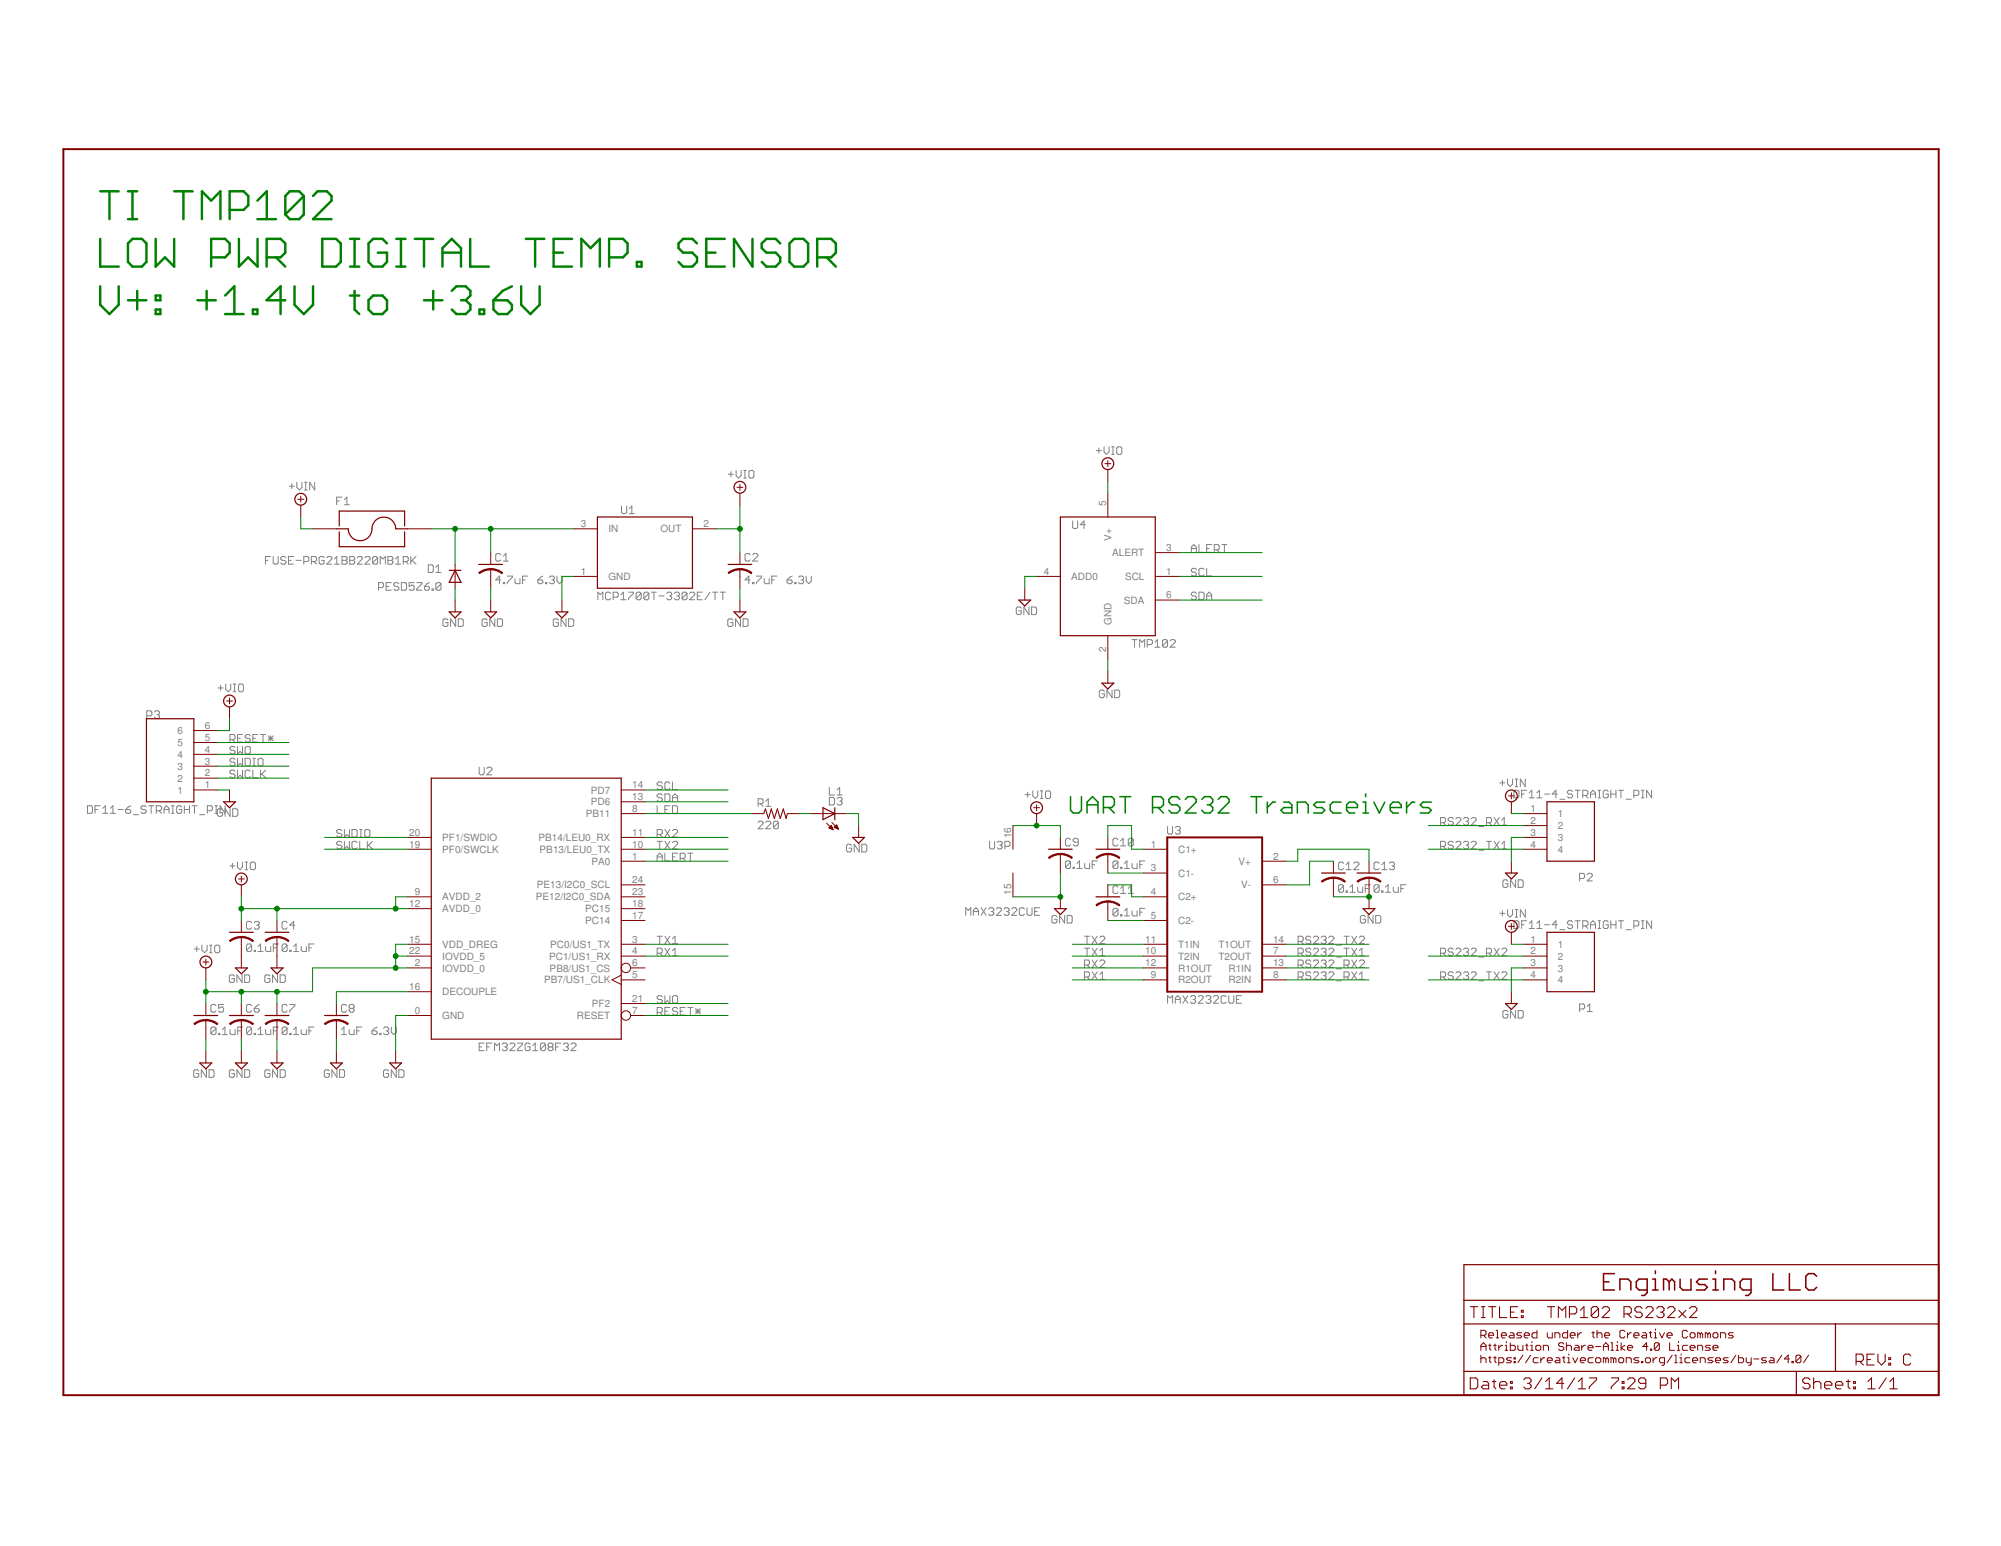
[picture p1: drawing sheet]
<svg xmlns="http://www.w3.org/2000/svg" width="279mm" height="216mm" viewBox="0 0 279 216" stroke-linecap="round" stroke-linejoin="round" font-family="sans-serif">
<defs><g id="words">
<g font-size="1.4" fill="#808080">
<text x="154.5" y="70.7" transform="rotate(-90 154.5 70.7)">5</text>
<text x="81.1" y="73.6">3</text>
<text x="85" y="74.4">IN</text>
<text x="92.2" y="74.4">OUT</text>
<text x="98.2" y="73.6">2</text>
<text x="155.2" y="75.5" transform="rotate(-90 155.2 75.5)">V+</text>
<text x="155.3" y="77.7">ALERT</text>
<text x="162.8" y="76.9">3</text>
<text x="81.1" y="80.3">1</text>
<text x="85" y="81">GND</text>
<text x="145.8" y="80.3">4</text>
<text x="149.6" y="81">ADD0</text>
<text x="157.1" y="81">SCL</text>
<text x="162.8" y="80.3">1</text>
<text x="162.8" y="83.6">6</text>
<text x="155.2" y="87.2" transform="rotate(-90 155.2 87.2)">GND</text>
<text x="156.9" y="84.3">SDA</text>
<text x="154.5" y="91.1" transform="rotate(-90 154.5 91.1)">2</text>
<text x="28.6" y="101.8">6</text>
<text x="24.8" y="107.5">3</text>
<text x="24.8" y="105.8">4</text>
<text x="24.8" y="104.2">5</text>
<text x="24.8" y="102.5">6</text>
<text x="28.6" y="106.8">3</text>
<text x="28.6" y="105.1">4</text>
<text x="28.6" y="103.5">5</text>
<text x="24.8" y="110.8">1</text>
<text x="24.8" y="109.2">2</text>
<text x="28.6" y="110.1">1</text>
<text x="28.6" y="108.4">2</text>
<text x="82.5" y="112.5">PD6</text>
<text x="82.5" y="110.8">PD7</text>
<text x="88.3" y="113.4">8</text>
<text x="88.3" y="111.7">13</text>
<text x="88.3" y="110.1">14</text>
<text x="213.7" y="113.4">1</text>
<text x="57.2" y="118.4">19</text>
<text x="57.2" y="116.7">20</text>
<text x="61.7" y="119.1">PF0/SWCLK</text>
<text x="61.7" y="117.4">PF1/SWDIO</text>
<text x="75.2" y="117.4">PB14/LEU0_RX</text>
<text x="75.4" y="119.1">PB13/LEU0_TX</text>
<text x="81.8" y="114.1">PB11</text>
<text x="88.3" y="118.4">10</text>
<text x="88.3" y="116.7">11</text>
<text x="141.2" y="117.1" transform="rotate(-90 141.2 117.1)">16</text>
<text x="160.7" y="118.4">1</text>
<text x="164.5" y="119.1">C1+</text>
<text x="213.7" y="115.1">2</text>
<text x="213.7" y="116.7">3</text>
<text x="213.7" y="118.4">4</text>
<text x="217.5" y="114.1">1</text>
<text x="217.5" y="115.8">2</text>
<text x="217.5" y="117.4">3</text>
<text x="217.5" y="119.1">4</text>
<text x="57.9" y="125">9</text>
<text x="61.7" y="125.7">AVDD_2</text>
<text x="74.8" y="125.7">PE12/I2C0_SDA</text>
<text x="75" y="124.1">PE13/I2C0_SCL</text>
<text x="82.6" y="120.8">PA0</text>
<text x="88.3" y="120">1</text>
<text x="88.3" y="125">23</text>
<text x="88.3" y="123.3">24</text>
<text x="141.2" y="125" transform="rotate(-90 141.2 125)">15</text>
<text x="160.7" y="121.7">3</text>
<text x="160.7" y="125">4</text>
<text x="164.5" y="122.4">C1-</text>
<text x="164.5" y="125.7">C2+</text>
<text x="173" y="120.8">V+</text>
<text x="173.3" y="124.1">V-</text>
<text x="177.8" y="120">2</text>
<text x="177.8" y="123.3">6</text>
<text x="57.2" y="126.7">12</text>
<text x="57.2" y="131.6">15</text>
<text x="61.7" y="127.4">AVDD_0</text>
<text x="81.7" y="129">PC14</text>
<text x="81.7" y="127.4">PC15</text>
<text x="88.3" y="131.6">3</text>
<text x="88.3" y="128.3">17</text>
<text x="88.3" y="126.7">18</text>
<text x="159.9" y="131.6">11</text>
<text x="160.7" y="128.3">5</text>
<text x="164.5" y="129">C2-</text>
<text x="177.8" y="131.6">14</text>
<text x="213.7" y="131.6">1</text>
<text x="57.2" y="133.3">22</text>
<text x="57.9" y="134.9">2</text>
<text x="61.7" y="135.7">IOVDD_0</text>
<text x="61.7" y="134">IOVDD_5</text>
<text x="61.7" y="132.4">VDD_DREG</text>
<text x="76" y="137.3">PB7/US1_CLK</text>
<text x="76.7" y="134">PC1/US1_RX</text>
<text x="76.7" y="135.7">PB8/US1_CS</text>
<text x="76.8" y="132.4">PC0/US1_TX</text>
<text x="88.3" y="136.6">5</text>
<text x="88.3" y="134.9">6</text>
<text x="88.3" y="133.3">4</text>
<text x="159.9" y="134.9">12</text>
<text x="159.9" y="133.3">10</text>
<text x="160.7" y="136.6">9</text>
<text x="164.5" y="135.7">R1OUT</text>
<text x="164.5" y="137.3">R2OUT</text>
<text x="164.5" y="132.4">T1IN</text>
<text x="164.5" y="134">T2IN</text>
<text x="170.1" y="132.4">T1OUT</text>
<text x="170.1" y="134">T2OUT</text>
<text x="171.5" y="135.7">R1IN</text>
<text x="171.5" y="137.3">R2IN</text>
<text x="177.8" y="134.9">13</text>
<text x="177.8" y="136.6">8</text>
<text x="177.8" y="133.3">7</text>
<text x="213.7" y="133.3">2</text>
<text x="213.7" y="134.9">3</text>
<text x="213.7" y="136.6">4</text>
<text x="217.5" y="132.4">1</text>
<text x="217.5" y="134">2</text>
<text x="217.5" y="135.7">3</text>
<text x="217.5" y="137.3">4</text>
<text x="57.2" y="138.3">16</text>
<text x="57.9" y="141.6">0</text>
<text x="61.7" y="139">DECOUPLE</text>
<text x="61.7" y="142.3">GND</text>
<text x="80.6" y="142.3">RESET</text>
<text x="82.7" y="140.6">PF2</text>
<text x="88.3" y="139.9">21</text>
<text x="88.3" y="141.6">7</text>
</g>
</g></defs>
<g fill="none" stroke="#808080" stroke-width=".14">
<path d="M37.1 78.3h.3M37.8 77.7h-.7v1.1M38.1 77.7v.9l.2 .2h.4l.1-.2v-.9M39.9 77.9l-.2-.2h-.3l-.2 .2v.2l.2 .2h.3l.2 .1v.2l-.2 .2h-.3l-.2-.2M40.3 78.3h.3M40.4 67.9h.7M40.7 67.5v.7M41 77.7h-.7v1.1h.7M41.3 78.3h.8M41.4 67.4v.7l.4 .3 .4-.3v-.7M42.4 78.4h.5l.2-.1v-.4l-.2-.2h-.5v1.1M42.5 68.4h.4"/>
<path d="M42.5 67.4h.4M42.7 67.4v1M43.5 78.4h.5l.2-.1v-.4l-.2-.2h-.5v1.1M43.8 78.4l.4 .4M43.9 67.4v1l-.7-1v1M45.3 77.9l-.2-.2h-.4l-.1 .2v.7l.1 .2h.4l.2-.2v-.3h-.4M45.6 77.9l.2-.2h.3l.2 .2v.2l-.7 .7h.7M46.7 78.8h.7M46.7 78.1l.3-.4v1.1M47 70h.4M47.7 69.4h-.7v1.1M47.8 77.7h.5l.2 .2v.2l-.2 .2 .2 .1v.2l-.2 .2h-.5z"/>
<path d="M47.8 78.3h.5M48.1 69.8l.3-.4v1.1M48.1 70.5h.7M48.8 77.7h.6l.1 .2v.2l-.1 .2 .1 .1v.2l-.1 .2h-.6zM48.8 78.3h.6M49.9 77.9l.2-.2h.3l.2 .2v.2l-.7 .7h.7M50.9 77.9l.2-.2h.4l.2 .2v.2l-.8 .7h.8M52.7 77.9v.7l-.1 .2h-.4l-.2-.2M52.7 77.9l-.1-.2h-.4l-.2 .2v.7M52.7 77.9l-.7 .7M53.1 78.8v-1.1l.3 .4 .4-.4v1.1M54.2 77.7h.5l.2 .2v.2l-.2 .2 .2 .1v.2l-.2 .2h-.5z"/>
<path d="M54.2 78.3h.5M55.2 78.8h.7M55.2 78.1l.4-.4v1.1M56.3 78.4h.5l.2-.1v-.4l-.2-.2h-.5v1.1M56.7 78.4l.3 .4M57.4 77.7v1.1M57.6 78.3l.5 .5M58.1 77.7l-.7 .7M59.8 78.9h.5l.2 .2v.7l-.2 .1h-.5zM60.9 79.9h.7M60.9 79.2l.3-.3v1M69.9 77.5l-.2-.2h-.3l-.2 .2v.7l.2 .2h.3l.2-.2"/>
<path d="M70.3 78.4h.7M70.3 77.7l.4-.4v1.1M86.8 70.7v.9l.2 .1h.3l.2-.1v-.9M87.9 71.7h.7M87.9 71l.3-.3v1M101.7 66.2h.7M102.1 65.9v.7M102.8 65.7v.7l.3 .4 .4-.4v-.7M103.8 66.8h.4M103.8 65.7h.4M104 65.7v1.1M104.6 65.9l.1-.2h.4l.2 .2v.7l-.2 .2h-.4l-.1-.2z"/>
<path d="M104.7 77.5l-.1-.2h-.4l-.2 .2v.7l.2 .2h.4l.1-.2M105.1 77.5l.2-.2h.3l.2 .2v.2l-.7 .7h.7M149.8 72.7v.9l.1 .2h.4l.2-.2v-.9M151.6 73.3h-.8l.6-.6v1.1M153.1 62.9h.7M153.4 62.6v.7M154.2 62.4v.7l.3 .4 .4-.4v-.7M155.2 63.5h.4M155.2 62.4h.4M155.4 62.4v1.1M155.9 62.6l.2-.2h.4l.1 .2v.7l-.1 .2h-.4l-.2-.2zM166.3 77.1v-.7l.4-.3 .3 .3v.7"/>
<path d="M166.3 76.6h.7M167 79.5l-.1-.1h-.4l-.2 .1v.2l.2 .2h.4l.1 .2v.2l-.1 .1h-.4l-.2-.1M167.4 76.1v1h.7M168.1 79.5l-.2-.1h-.3l-.2 .1v.8l.2 .1h.3l.2-.1M168.5 79.4v1h.7M168.5 76.6h.3M169.2 76.1h-.7v1h.7M169.5 76.8h.6l.1-.2v-.4l-.1-.1h-.6v1M169.9 76.8l.3 .3M170.6 76.1h.7M171 76.1v1M20.5 100h.5l.2-.2v-.4l-.2-.1h-.5v1"/>
<path d="M21.6 99.4l.1-.1h.4l.2 .1v.2l-.2 .2M21.9 99.8h.2M22.1 99.8l.2 .2v.1l-.2 .2h-.4l-.1-.2M30.4 96.1h.8M30.8 95.7v.7M31.5 95.5v.7l.4 .4 .3-.4v-.7M32.6 96.6h.3M32.6 95.5h.3M32.8 95.5v1.1M33.5 95.5h.3l.2 .2v.7l-.2 .2h-.3l-.2-.2v-.7zM52.9 82.1h.5l.2-.2v-.4l-.2-.1h-.5v1M53.9 81.9h.4"/>
<path d="M54.6 81.4h-.7v1h.7M55.7 81.5l-.2-.1h-.3l-.2 .1v.2l.2 .2h.3l.2 .2v.2l-.2 .1h-.3l-.2-.1M56 81.4h.6l.2 .1v.8l-.2 .1h-.6zM57.8 81.4h-.7v.5l.4-.2h.2l.1 .2v.4l-.1 .1h-.4l-.2-.1M58.2 81.4h.7v.1l-.7 .8v.1h.7M59.3 81.9h.5l.2 .2v.2l-.2 .1h-.4l-.1-.1zM60 81.4l-.4 .1-.3 .4M60.3 82.3h.2v.1h-.2zM61.6 81.5l-.2-.1h-.4l-.1 .1v.8M61.6 81.5v.8l-.2 .1h-.4l-.1-.1M61.6 81.5l-.7 .8M62.5 86.6l-.1-.2h-.4l-.2 .2v.7l.2 .2h.4l.1-.2v-.3h-.3"/>
<path d="M63.6 86.4v1.1l-.7-1.1v1.1M64 86.4h.5l.2 .2v.7l-.2 .2h-.5zM68 86.6l-.2-.2h-.3l-.2 .2v.7l.2 .2h.3l.2-.2v-.3h-.3M69.1 86.4v1.1l-.7-1.1v1.1M69.4 86.4h.6l.2 .2v.7l-.2 .2h-.6zM69.9 81h-.7l.5-.5v1M70.3 81.3h.2v.2h-.2zM70.8 80.5h.7v.1l-.7 .7v.2M71.9 80.8v.5l.2 .2h.5v-.7M73 81h.3M73.7 80.5h-.7v1M75.1 81h.5l.2 .2v.1l-.2 .2h-.3l-.2-.2z"/>
<path d="M75.8 80.5l-.7 .5M76.2 81.3h.1v.2h-.1zM76.7 80.6l.2-.1h.3l.2 .1v.2l-.2 .2M77 81h.2M77.2 81l.2 .2v.1l-.2 .2h-.3l-.2-.2M77.8 80.5v.7l.3 .3 .4-.3v-.7M78 86.6l-.2-.2h-.4l-.1 .2v.7l.1 .2h.4l.2-.2v-.3h-.4M79 86.4v1.1l-.7-1.1v1.1M79.4 86.4h.5l.2 .2v.7l-.2 .2h-.5zM83.5 83.8v-1.1l.3 .3 .4-.3v1.1M85.3 82.9l-.2-.2h-.4l-.2 .2v.7l.2 .2h.4l.2-.2M85.6 83.4h.5l.2-.2v-.3l-.2-.2h-.5v1.1"/>
<path d="M86.7 83.8h.7M86.7 83l.3-.3v1.1M87.8 82.7h.7v.2l-.7 .7v.2M89.5 82.9l-.2-.2h-.3l-.2 .2v.7M89.5 82.9v.7l-.2 .2h-.3l-.2-.2M89.5 82.9l-.7 .7M90.6 82.9l-.2-.2h-.3l-.2 .2v.7M90.6 82.9v.7l-.2 .2h-.3l-.2-.2M90.6 82.9l-.7 .7M91 82.7h.7M91.3 82.7v1.1M92 83.2h.7"/>
<path d="M93.1 82.9l.2-.2h.3l.2 .2v.1l-.2 .2M93.5 83.2h.1M93.6 83.2l.2 .2v.2l-.2 .2h-.3l-.2-.2M94.1 82.9l.2-.2h.4l.2 .2v.1l-.2 .2M94.5 83.2h.2M94.7 83.2l.2 .2v.2l-.2 .2h-.4l-.2-.2M95.9 82.9l-.1-.2h-.4l-.2 .2v.7M95.9 82.9v.7l-.1 .2h-.4l-.2-.2M95.9 82.9l-.7 .7M96.3 82.9l.2-.2h.3l.2 .2v.1l-.7 .8h.7M97.4 83.2h.3M98.1 82.7h-.7v1.1h.7"/>
<path d="M99.1 82.7l-.7 1.1M99.5 82.7h.7M99.8 82.7v1.1M100.6 82.7h.7M100.9 82.7v1.1M102.3 86.6l-.1-.2h-.4l-.2 .2v.7l.2 .2h.4l.1-.2v-.3h-.3M103.4 86.4v1.1l-.7-1.1v1.1M103.8 86.4h.5l.2 .2v.7l-.2 .2h-.5zM104.7 81h-.7l.6-.5v1M105.1 81.3h.2v.2h-.2zM105.6 80.5h.7v.1l-.7 .7v.2M106.7 80.8v.5l.2 .2h.5v-.7"/>
<path d="M107.8 81h.3M108.5 80.5h-.7v1M109.9 81h.5l.2 .2v.1l-.2 .2h-.3l-.2-.2zM110.6 80.5l-.3 .1-.4 .4M111 81.3h.1v.2h-.1zM111.5 80.6l.2-.1h.3l.2 .1v.2l-.2 .2M111.9 81h.1M112 81l.2 .2v.1l-.2 .2h-.3l-.2-.2M112.6 80.5v.7l.3 .3 .4-.3v-.7M142.6 84.9l-.2-.1h-.3l-.2 .1v.7l.2 .2h.3l.2-.2v-.3h-.4M143.7 84.8v1l-.7-1v1M144 84.8h.6l.1 .1v.7l-.1 .2h-.6z"/>
<path d="M154.2 96.5l-.2-.1h-.3l-.2 .1v.7l.2 .2h.3l.2-.2v-.3h-.3M155.3 96.4v1l-.7-1v1M155.6 96.4h.6l.1 .1v.7l-.1 .2h-.6zM158.1 89.3h.7M158.4 89.3v1.1M159.1 90.4v-1.1l.4 .4 .3-.4v1.1M160.2 90h.5l.2-.1v-.4l-.2-.2h-.5v1.1M161.3 89.7l.3-.4v1.1M161.3 90.4h.7M163 89.5l-.1-.2h-.4l-.2 .2v.7M163 89.5v.7l-.1 .2h-.4l-.2-.2M163 89.5l-.7 .7"/>
<path d="M163.4 89.5l.2-.2h.3l.2 .2v.2l-.7 .7h.7M167 82.9l-.1-.2h-.4l-.2 .2v.1l.2 .2h.4l.1 .2v.2l-.1 .2h-.4l-.2-.2M167.4 82.7h.5l.2 .2v.7l-.2 .2h-.5zM168.5 83.2h.7M168.5 83.8v-.8l.3-.3 .4 .3v.8M12.2 112.5h.5l.2 .2v.7l-.2 .2h-.5zM13.3 113.1h.3M14 112.5h-.7v1.1M14.4 113.6h.6M14.4 112.9l.3-.4v1.1M15.4 113.6h.7M15.4 112.9l.4-.4v1.1"/>
<path d="M16.5 113.1h.7M17.5 113.1h.6l.2 .1v.2l-.2 .2h-.4l-.2-.2zM18.3 112.5l-.4 .2-.4 .4M18.6 113.8h.7M20.4 112.7l-.2-.2h-.3l-.2 .2v.2l.2 .2h.3l.2 .1v.2l-.2 .2h-.3l-.2-.2M20.8 112.5h.7M21.1 112.5v1.1M21.8 113.2h.6l.1-.1v-.4l-.1-.2h-.6v1.1M22.2 113.2l.3 .4M22.9 113.1h.7M22.9 113.6v-.7l.3-.4 .4 .4v.7M24 113.6h.3"/>
<path d="M24 112.5h.3M24.1 112.5v1.1M25.4 112.7l-.2-.2h-.4l-.1 .2v.7l.1 .2h.4l.2-.2v-.3h-.4M25.7 113.1h.8M25.7 112.5v1.1M26.5 112.5v1.1M26.8 112.5h.7M27.2 112.5v1.1M27.9 113.8h.7M29 113.2h.5l.2-.1v-.4l-.2-.2h-.5v1.1M30 113.6h.4M30 112.5h.4"/>
<path d="M30.2 112.5v1.1M30.7 113.6v-1.1l.7 1.1M31.1 113.1l-.2-.2h-.4l-.1 .2v.7l.1 .2h.4l.2-.2v-.3h-.4M31.4 112.5v1.5M31.4 112.9l.7 1.1v-1.1M32.1 103.3h.5l.2-.2v-.3l-.2-.2h-.5v1M32.4 103.3l.4 .3M32.5 112.9h.5l.2 .2v.7l-.2 .2h-.5zM32.8 104.4l-.2-.2h-.3l-.2 .2v.2l.2 .2h.3l.2 .1v.2l-.2 .2h-.3l-.2-.2M32.8 106.1l-.2-.2h-.3l-.2 .2v.2l.2 .1h.3l.2 .2v.2l-.2 .2h-.3l-.2-.2M32.8 107.7l-.2-.2h-.3l-.2 .2v.2l.2 .2h.3l.2 .2v.1l-.2 .2h-.3l-.2-.2M33.2 104.2v1.1l.3-.4 .4 .4v-1.1"/>
<path d="M33.2 105.9v1.1l.3-.4 .4 .4v-1.1M33.2 107.5v1.1l.3-.3 .4 .3v-1.1M33.2 103.1h.3M33.9 102.6h-.7v1h.7M34.2 104.4l.2-.2h.4l.1 .2v.7l-.1 .2h-.4l-.2-.2zM34.2 105.9h.6l.1 .2v.7l-.1 .2h-.6zM34.9 102.8l-.1-.2h-.4l-.2 .2v.1l.2 .2h.4l.1 .2v.2l-.1 .1h-.4l-.2-.1M34.9 107.7l-.1-.2h-.4l-.2 .2v.7l.2 .2h.4l.1-.2M35.3 103.1h.4M35.3 107.5v1.1h.7M35.3 105.9h.4M35.3 107h.4"/>
<path d="M35.5 105.9v1.1M36 102.6h-.7v1h.7M36 106.1l.2-.2h.4l.1 .2v.7l-.1 .2h-.4l-.2-.2zM36.4 107.5v1.1M36.4 102.6h.7M36.6 108.1l.5 .5M36.7 102.6v1M37.1 107.5l-.7 .8M37.4 103.1h.7M37.4 102.8l.7 .7M37.8 102.8v.7M38.1 102.8l-.7 .7"/>
<path d="M47.7 116l-.2-.2h-.3l-.2 .2v.2l.2 .2h.3l.2 .1v.2l-.2 .2h-.3l-.2-.2M47.7 117.7l-.2-.2h-.3l-.2 .2v.2l.2 .1h.3l.2 .2v.2l-.2 .2h-.3l-.2-.2M48.1 117.5v1.1l.3-.4 .4 .4v-1.1M48.1 115.8v1.1l.3-.4 .4 .4v-1.1M49.1 115.8h.6l.2 .2v.7l-.2 .2h-.6zM49.9 117.7l-.2-.2h-.4l-.2 .2v.7l.2 .2h.4l.2-.2M50.2 117.5v1.1h.7M50.2 115.8h.4M50.2 116.9h.4M50.4 115.8v1.1M50.9 116l.2-.2h.4l.1 .2v.7l-.1 .2h-.4l-.2-.2zM51.3 117.5v1.1"/>
<path d="M51.5 118l.5 .6M52 117.5l-.7 .7M66.9 107.1v.9l.2 .2h.3l.2-.2v-.9M68 107.3l.2-.2h.3l.2 .2v.2l-.7 .7h.7M91.8 112.5v1.1h.7M91.8 117.5h.7M91.8 116.5h.5l.2-.1v-.4l-.2-.2h-.5v1.1M91.8 119.7h.7M92.1 116.5l.4 .4M92.1 117.5v1.1M92.5 111l-.2-.1h-.4l-.1 .1v.2l.1 .2h.4l.2 .2v.1l-.2 .2h-.4l-.1-.2M92.5 109.4l-.2-.2h-.4l-.1 .2v.2l.1 .1h.4l.2 .2v.2l-.2 .2h-.4l-.1-.2"/>
<path d="M92.8 113.1h.4M92.8 119.1v1.1h.7M92.8 110.9h.6l.1 .1v.7l-.1 .2h-.6zM92.8 115.8l.7 1.1M92.8 117.5l.7 1.1M93.5 112.5h-.7v1.1h.7M93.5 109.4l-.1-.2h-.4l-.2 .2v.7l.2 .2h.4l.1-.2M93.5 115.8l-.7 1.1M93.5 117.5l-.7 1.1M93.9 112.5h.5l.2 .2v.7l-.2 .2h-.5zM93.9 117.7l.2-.2h.3l.2 .2v.2l-.7 .7h.7M93.9 109.2v1.1h.7"/>
<path d="M93.9 111.9v-.7l.4-.3 .3 .3v.7M93.9 116l.2-.2h.3l.2 .2v.2l-.7 .7h.7M93.9 111.4h.7M93.9 119.7h.4M94.6 119.1h-.7v1.1h.7M95 119.9h.5l.2-.2v-.4l-.2-.2h-.5v1.1M95.3 119.9l.4 .3M96 119.1h.8M96.4 119.1v1.1M105.9 114.9l.1-.2h.4l.2 .2v.1l-.7 .7h.7M105.9 112.2h.5l.2-.1v-.4l-.2-.2h-.5v1.1M106.2 112.2l.4 .4"/>
<path d="M106.9 114.9l.2-.2h.3l.2 .2v.1l-.7 .7h.7M106.9 111.9l.4-.4v1.1M106.9 112.6h.7M108.7 114.9v.7l-.2 .1h-.3l-.2-.1M108.7 114.9l-.2-.2h-.3l-.2 .2v.7M108.7 114.9l-.7 .7M115.8 110v1h.7M115.8 111.4h.5l.2 .1v.7l-.2 .2h-.5zM116.9 111h.7M116.9 110.3l.3-.3v1M116.9 111.5l.2-.1h.3l.2 .1v.2l-.2 .2M117.2 111.9h.2"/>
<path d="M117.4 111.9l.2 .2v.1l-.2 .2h-.3l-.2-.2M118.9 118.1l-.2-.2h-.3l-.2 .2v.7l.2 .2h.3l.2-.2v-.4h-.3M120 117.9v1.1l-.7-1.1v1.1M120.3 117.9h.6l.1 .2v.7l-.1 .2h-.6zM138.2 117.5v.9l.1 .2h.4l.2-.2v-.9M139.2 117.7l.2-.2h.4l.1 .2v.2l-.1 .1M139.6 118h.2M139.8 118l.1 .2v.2l-.1 .2h-.4l-.2-.2M140.3 118.2h.5l.2-.2v-.3l-.2-.2h-.5v1.1M143.1 111h.7M143.5 110.6v.7M144.2 110.4v.8l.4 .3 .3-.3v-.8"/>
<path d="M145.3 111.5h.3M145.3 110.4h.3M145.5 110.4v1.1M146 110.6l.2-.2h.3l.2 .2v.7l-.2 .2h-.3l-.2-.2zM149.5 117.3l-.2-.2h-.4l-.1 .2v.7l.1 .1h.4l.2-.1M150.6 117.6h-.6l-.2-.2v-.1l.2-.2h.4l.2 .2v.7l-.2 .1h-.4l-.2-.1M156.1 117.3l-.2-.2h-.3l-.2 .2v.7l.2 .1h.3l.2-.1M156.5 118.1h.7M156.5 117.4l.3-.3v1M158.2 117.3l-.1-.2h-.4l-.2 .2v.7M158.2 117.3v.7l-.1 .1h-.4l-.2-.1M158.2 117.3l-.7 .7"/>
<path d="M163 115.4v.9l.2 .2h.4l.1-.2v-.9M164.1 115.6l.2-.2h.3l.2 .2v.2l-.2 .2M164.4 116h.2M164.6 116l.2 .1v.2l-.2 .2h-.3l-.2-.2M201.1 118.2h.6l.1-.2v-.3l-.1-.2h-.6v1.1M201.1 114.9h.6l.1-.2v-.3l-.1-.2h-.6v1M201.5 114.9l.3 .3M201.5 118.2l.3 .4M202.9 117.7l-.2-.2h-.3l-.2 .2v.2l.2 .1h.3l.2 .2v.2l-.2 .2h-.3l-.2-.2M202.9 114.4l-.2-.2h-.3l-.2 .2v.1l.2 .2h.3l.2 .2v.2l-.2 .1h-.3l-.2-.1M203.3 117.7l.2-.2h.3l.2 .2v.2l-.7 .7h.7M203.3 114.4l.2-.2h.3l.2 .2v.1l-.7 .7h.7"/>
<path d="M204.3 117.7l.2-.2h.4l.2 .2v.2l-.2 .1M204.3 114.4l.2-.2h.4l.2 .2v.1l-.2 .2M204.7 118h.2M204.7 114.7h.2M204.9 118l.2 .2v.2l-.2 .2h-.4l-.2-.2M204.9 114.7l.2 .2v.2l-.2 .1h-.4l-.2-.1M205.4 117.7l.2-.2h.4l.1 .2v.2l-.7 .7h.7M205.4 114.4l.2-.2h.4l.1 .2v.1l-.7 .7h.7M206.5 115.4h.7M206.5 118.7h.7M207.6 117.5h.7M207.6 114.9h.5l.2-.2v-.3l-.2-.2h-.5v1"/>
<path d="M207.9 117.5v1.1M207.9 114.9l.4 .3M208.6 114.2l.7 1M208.6 117.5l.7 1.1M209.3 114.2l-.7 1M209.3 117.5l-.7 1.1M209.4 109.3h.7M209.7 118.6h.7M209.7 115.2h.7M209.7 114.5l.3-.3v1M209.7 117.9l.3-.4v1.1M209.8 109v.7"/>
<path d="M210.5 108.8v.7l.4 .4 .3-.4v-.7M211.4 110.4h.5l.2 .2v.7l-.2 .1h-.5zM211.6 109.9h.3M211.6 108.8h.3M211.8 108.8v1.1M212.5 110.9h.3M213 108.8v1.1l-.7-1.1v1.1M213.2 110.4h-.7v1M213.5 111.4h.7M213.5 110.7l.4-.3v1M214.6 111.4h.7M214.6 110.7l.3-.3v1"/>
<path d="M215.7 110.9h.7M217.4 110.9h-.7l.6-.5v1M217.8 111.6h.7M219.6 110.6l-.2-.2h-.3l-.2 .2v.1l.2 .2h.3l.2 .2v.2l-.2 .1h-.3l-.2-.1M219.9 110.4h.7M220.3 110.4v1M221 111.1h.5l.2-.2v-.3l-.2-.2h-.5v1M221.4 111.1l.3 .3M222.1 110.9h.7M222.1 111.4v-.7l.3-.3 .4 .3v.7M223.1 111.4h.4M223.1 110.4h.4"/>
<path d="M223.3 110.4v1M224.6 110.6l-.2-.2h-.4l-.1 .2v.7l.1 .1h.4l.2-.1v-.4h-.4M224.9 110.9h.7M224.9 110.4v1M225.6 110.4v1M226 110.4h.7M226.3 110.4v1M227.1 111.6h.7M228.1 111.1h.6l.1-.2v-.3l-.1-.2h-.6v1M229.2 111.4h.4M229.2 110.4h.4M229.4 110.4v1"/>
<path d="M230.6 110.4v1l-.7-1v1M27.1 132.5h.7M27.5 132.2v.7M28.2 132v.7l.4 .4 .3-.4v-.7M29.3 133.1h.3M29.3 132h.3M29.4 132v1.1M30 132.2l.2-.2h.3l.2 .2v.7l-.2 .2h-.3l-.2-.2zM32.1 120.9h.7M32.4 120.6v.7M32.7 136.3l-.1-.2h-.4l-.2 .2v.7l.2 .2h.4l.1-.2v-.3h-.3M33.2 120.4v.7l.3 .4 .4-.4v-.7"/>
<path d="M33.8 136.1v1.1l-.7-1.1v1.1M34.2 136.1h.5l.2 .2v.7l-.2 .2h-.5zM34.2 121.5h.4M34.2 120.4h.4M34.4 120.4v1.1M35.1 120.4h.4l.2 .2v.7l-.2 .2h-.4l-.2-.2v-.7zM35.1 128.9l-.2-.2h-.3l-.2 .2v.7l.2 .2h.3l.2-.2M35.1 132l-.2-.2h-.3l-.2 .2v.7M35.1 132v.7l-.2 .2h-.3l-.2-.2M35.1 132l-.7 .7M35.5 132.7h.2v.2h-.2zM35.5 128.9l.2-.2h.3l.2 .2v.1l-.2 .2"/>
<path d="M35.8 129.2h.2M36 132.2l.4-.4v1.1M36 132.9h.7M36 129.2l.2 .2v.2l-.2 .2h-.3l-.2-.2M37.1 132.2v.5l.2 .2h.5v-.7M37.7 136.3l-.2-.2h-.3l-.2 .2v.7l.2 .2h.3l.2-.2v-.3h-.4M38.2 132.4h.3M38.8 136.1v1.1l-.7-1.1v1.1M38.9 131.8h-.7v1.1M39.1 136.1h.6l.1 .2v.7l-.1 .2h-.6zM40.1 128.9l-.2-.2h-.3l-.2 .2v.7l.2 .2h.3l.2-.2M40.1 132l-.2-.2h-.3l-.2 .2v.7"/>
<path d="M40.1 132v.7l-.2 .2h-.3l-.2-.2M40.1 132l-.7 .7M40.4 132.7h.2v.2h-.2zM41 132.2l.3-.4v1.1M41 132.9h.7M41.2 129.2h-.8l.6-.5v1.1M42.1 132.2v.5l.1 .2h.6v-.7M43.1 132.4h.4M43.8 131.8h-.7v1.1M91.8 120.2v-.7l.3-.4 .4 .4v.7M91.8 133.1h.5l.2-.2v-.3l-.2-.2h-.5v1.1M91.8 130.7h.7"/>
<path d="M92.1 130.7v1.1M92.1 133.1l.4 .4M92.5 139.2l-.2-.2h-.4l-.1 .2v.2l.1 .2h.4l.2 .1v.2l-.2 .2h-.4l-.1-.2M92.8 139v1.1l.4-.4 .3 .4v-1.1M92.8 130.7l.7 1.1M92.8 132.4l.7 1.1M93.5 130.7l-.7 1.1M93.5 132.4l-.7 1.1M93.9 131.8h.7M93.9 139.2l.2-.2h.3l.2 .2v.7l-.2 .2h-.3l-.2-.2zM93.9 133.5h.7M93.9 131.1l.4-.4v1.1"/>
<path d="M93.9 132.8l.4-.4v1.1M134.9 127.8v-1l.3 .3 .4-.3v1M135.9 127.8v-.7l.4-.3 .3 .3v.7M135.9 127.3h.7M137 126.8l.7 1M137.7 126.8l-.7 1M138 127l.2-.2h.4l.2 .2v.1l-.2 .2M138.4 127.3h.2M138.6 127.3l.2 .2v.2l-.2 .1h-.4l-.2-.1M139.1 127l.2-.2h.4l.1 .2v.1l-.7 .7h.7M140.2 127l.2-.2h.3l.2 .2v.1l-.2 .2M140.5 127.3h.2"/>
<path d="M140.7 127.3l.2 .2v.2l-.2 .1h-.3l-.2-.1M141.3 127l.1-.2h.4l.2 .2v.1l-.7 .7h.7M143 127l-.1-.2h-.4l-.2 .2v.7l.2 .1h.4l.1-.1M143.4 126.8v.9l.2 .1h.3l.2-.1v-.9M144.5 127.3h.3M145.2 126.8h-.7v1h.7M147.6 128l-.2-.2h-.4l-.1 .2v.7l.1 .2h.4l.2-.2v-.3h-.4M148.7 127.8v1.1l-.8-1.1v1.1M149 127.8h.5l.2 .2v.7l-.2 .2h-.5zM149.5 120.4l-.2-.2h-.4l-.1 .2v.7M149.5 120.4v.7l-.2 .2h-.4l-.1-.2M149.5 120.4l-.7 .7"/>
<path d="M149.8 121.1h.2v.2h-.2zM150.4 121.3h.7M150.4 120.6l.3-.4v1.1M151.4 134.8h.6l.1-.2v-.4l-.1-.1h-.6v1M151.4 132.4h.7M151.4 130.7h.7M151.4 136.4h.6l.1-.2v-.3l-.1-.2h-.6v1.1M151.4 120.6v.5l.2 .2h.5v-.7M151.8 134.8l.3 .3M151.8 130.7v1.1M151.8 132.4v1.1M151.8 136.4l.3 .4"/>
<path d="M152.5 134.1l.7 1M152.5 132.4l.7 1.1M152.5 135.7l.7 1.1M152.5 130.7l.7 1.1M152.5 120.8h.4M153.2 134.1l-.7 1M153.2 132.4l-.7 1.1M153.2 135.7l-.7 1.1M153.2 130.7l-.7 1.1M153.2 120.2h-.7v1.1M153.6 130.9l.1-.2h.4l.2 .2v.2l-.7 .7h.7M153.6 134.2l.1-.1h.4l.2 .1v.2l-.7 .7h.7"/>
<path d="M153.6 133.5h.7M153.6 136.8h.7M153.6 132.8l.3-.4v1.1M153.6 136.1l.3-.4v1.1M156.1 120.4l-.2-.2h-.3l-.2 .2v.7M156.1 123.9l-.2-.2h-.3l-.2 .2v.7l.2 .2h.3l.2-.2M156.1 127l-.2-.1h-.3l-.2 .1v.7M156.1 120.4v.7l-.2 .2h-.3l-.2-.2M156.1 127v.7l-.2 .2h-.3l-.2-.2M156.1 120.4l-.7 .7M156.1 127l-.7 .7M156.5 121.1h.2v.2h-.2z"/>
<path d="M156.5 127.7h.2v.2h-.2zM156.5 124.1l.3-.4v1.1M156.5 124.8h.7M157 121.3h.7M157 120.6l.4-.4v1.1M157 127.2l.4-.3v1M157 127.9h.7M157.5 124.8h.7M157.5 124.1l.4-.4v1.1M158.1 120.6v.5l.1 .2h.6v-.7M158.1 127.2v.5l.1 .2h.6v-.7M159.2 120.8h.3"/>
<path d="M159.2 127.4h.3M159.9 120.2h-.7v1.1M159.9 126.9h-.7v1M164.1 139.6h.7M165.2 139l.7 1.1M165.9 139l-.7 1.1M166.2 139.2l.2-.2h.4l.1 .2v.2l-.1 .2M166.6 139.6h.2M166.8 139.6l.1 .1v.2l-.1 .2h-.4l-.2-.2M167.3 139.2l.2-.2h.3l.2 .2v.2l-.7 .7h.7M168.4 139.2l.2-.2h.3l.2 .2v.2l-.2 .2M168.7 139.6h.2"/>
<path d="M168.9 139.6l.2 .1v.2l-.2 .2h-.3l-.2-.2M169.4 139.2l.2-.2h.4l.1 .2v.2l-.7 .7h.7M171.2 139.2l-.2-.2h-.3l-.2 .2v.7l.2 .2h.3l.2-.2M171.6 139v.9l.1 .2h.4l.2-.2v-.9M172.6 139.6h.4M173.4 139h-.8v1.1h.8M181.3 131.5h.5l.2-.2v-.4l-.2-.2h-.5v1.1M181.3 133.1h.5l.2-.2v-.3l-.2-.2h-.5v1.1M181.3 134.8h.5l.2-.2v-.4l-.2-.1h-.5v1M181.3 136.4h.5l.2-.2v-.3l-.2-.2h-.5v1.1M181.6 134.8l.4 .3M181.6 131.5l.4 .3"/>
<path d="M181.6 136.4l.4 .4M181.6 133.1l.4 .4M183 130.9l-.1-.2h-.4l-.2 .2v.2l.2 .2h.4l.1 .2v.1l-.1 .2h-.4l-.2-.2M183 134.2l-.1-.1h-.4l-.2 .1v.2l.2 .2h.4l.1 .2v.2l-.1 .1h-.4l-.2-.1M183 132.6l-.1-.2h-.4l-.2 .2v.2l.2 .1h.4l.1 .2v.2l-.1 .2h-.4l-.2-.2M183 135.9l-.1-.2h-.4l-.2 .2v.2l.2 .1h.4l.1 .2v.2l-.1 .2h-.4l-.2-.2M183.4 130.9l.2-.2h.3l.2 .2v.2l-.7 .7h.7M183.4 134.2l.2-.1h.3l.2 .1v.2l-.7 .7h.7M183.4 132.6l.2-.2h.3l.2 .2v.2l-.7 .7h.7M183.4 135.9l.2-.2h.3l.2 .2v.2l-.7 .7h.7M184.5 135.9l.1-.2h.4l.2 .2v.2l-.2 .1M184.5 134.2l.1-.1h.4l.2 .1v.2l-.2 .2"/>
<path d="M184.5 130.9l.1-.2h.4l.2 .2v.2l-.2 .2M184.5 132.6l.1-.2h.4l.2 .2v.2l-.2 .1M184.8 134.6h.2M184.8 132.9h.2M184.8 131.3h.2M184.8 136.2h.2M185 131.3l.2 .2v.1l-.2 .2h-.4l-.1-.2M185 136.2l.2 .2v.2l-.2 .2h-.4l-.1-.2M185 134.6l.2 .2v.2l-.2 .1h-.4l-.1-.1M185 132.9l.2 .2v.2l-.2 .2h-.4l-.1-.2M185.5 130.9l.2-.2h.4l.1 .2v.2l-.7 .7h.7M185.5 134.2l.2-.1h.4l.1 .1v.2l-.7 .7h.7"/>
<path d="M185.5 132.6l.2-.2h.4l.1 .2v.2l-.7 .7h.7M185.5 135.9l.2-.2h.4l.1 .2v.2l-.7 .7h.7M186.6 132h.7M186.6 135.3h.7M186.6 133.6h.7M186.6 137h.7M187.6 120.6l-.2-.2h-.3l-.2 .2v.7l.2 .2h.3l.2-.2M187.6 123.7l-.2-.2h-.3l-.2 .2v.7M187.6 123.7v.7l-.2 .2h-.3l-.2-.2M187.6 123.7l-.7 .7M187.7 134.8h.5l.2-.2v-.4l-.2-.1h-.5v1M187.7 136.4h.5l.2-.2v-.3l-.2-.2h-.5v1.1"/>
<path d="M187.7 132.4h.7M187.7 130.7h.7M188 121.5h.7M188 124.4h.1v.2h-.1zM188 120.8l.3-.4v1.1M188 134.8l.4 .3M188 130.7v1.1M188 132.4v1.1M188 136.4l.4 .4M188.5 124.6h.7M188.5 123.9l.3-.4v1.1M188.7 134.1l.7 1"/>
<path d="M188.7 130.7l.7 1.1M188.7 135.7l.7 1.1M188.7 132.4l.7 1.1M189 120.6l.2-.2h.4l.1 .2v.2l-.7 .7h.7M189.4 134.1l-.7 1M189.4 130.7l-.7 1.1M189.4 135.7l-.7 1.1M189.4 132.4l-.7 1.1M189.6 123.9v.5l.1 .2h.6v-.7M189.8 130.9l.2-.2h.3l.2 .2v.2l-.7 .7h.7M189.8 134.2l.2-.1h.3l.2 .1v.2l-.7 .7h.7M189.8 133.5h.7"/>
<path d="M189.8 136.8h.7M189.8 136.1l.4-.4v1.1M189.8 132.8l.4-.4v1.1M190.6 124.1h.4M190.7 128l-.2-.2h-.4l-.2 .2v.7l.2 .2h.4l.2-.2v-.3h-.4M191.3 123.5h-.7v1.1M191.7 127.8v1.1l-.7-1.1v1.1M192.1 127.8h.5l.2 .2v.7l-.2 .2h-.5zM192.6 120.6l-.2-.2h-.4l-.1 .2v.7l.1 .2h.4l.2-.2M192.6 123.7l-.2-.2h-.4l-.1 .2v.7M192.6 123.7v.7l-.2 .2h-.4l-.1-.2M192.6 123.7l-.7 .7"/>
<path d="M192.9 121.5h.7M192.9 124.4h.2v.2h-.2zM192.9 120.8l.4-.4v1.1M193.5 124.6h.7M193.5 123.9l.3-.4v1.1M194 120.6l.2-.2h.3l.2 .2v.2l-.2 .1M194.4 120.9h.1M194.5 120.9l.2 .2v.2l-.2 .2h-.3l-.2-.2M194.5 123.9v.5l.2 .2h.5v-.7M195.6 124.1h.4M196.3 123.5h-.7v1.1M201.1 133.1h.6l.1-.2v-.3l-.1-.2h-.6v1.1"/>
<path d="M201.1 136.4h.6l.1-.2v-.3l-.1-.2h-.6v1.1M201.5 133.1l.3 .4M201.5 136.4l.3 .4M202.9 132.6l-.2-.2h-.3l-.2 .2v.2l.2 .1h.3l.2 .2v.2l-.2 .2h-.3l-.2-.2M202.9 135.9l-.2-.2h-.3l-.2 .2v.2l.2 .1h.3l.2 .2v.2l-.2 .2h-.3l-.2-.2M203.3 132.6l.2-.2h.3l.2 .2v.2l-.7 .7h.7M203.3 135.9l.2-.2h.3l.2 .2v.2l-.7 .7h.7M204.3 132.6l.2-.2h.4l.2 .2v.2l-.2 .1M204.3 135.9l.2-.2h.4l.2 .2v.2l-.2 .1M204.7 132.9h.2M204.7 136.2h.2M204.9 132.9l.2 .2v.2l-.2 .2h-.4l-.2-.2"/>
<path d="M204.9 136.2l.2 .2v.2l-.2 .2h-.4l-.2-.2M205.4 132.6l.2-.2h.4l.1 .2v.2l-.7 .7h.7M205.4 135.9l.2-.2h.4l.1 .2v.2l-.7 .7h.7M206.5 133.6h.7M206.5 137h.7M207.6 133.1h.5l.2-.2v-.3l-.2-.2h-.5v1.1M207.6 135.7h.7M207.9 133.1l.4 .4M207.9 135.7v1.1M208.6 132.4l.7 1.1M208.6 135.7l.7 1.1M209.3 132.4l-.7 1.1"/>
<path d="M209.3 135.7l-.7 1.1M209.4 127.6h.7M209.7 132.6l.2-.2h.3l.2 .2v.2l-.7 .7h.7M209.7 135.9l.2-.2h.3l.2 .2v.2l-.7 .7h.7M209.8 127.2v.7M210.5 127v.7l.4 .4 .3-.4v-.7M210.5 123.1l-.1-.2h-.4l-.2 .2v.7l.2 .1h.4l.1-.1v-.4h-.3M211.4 128.6h.5l.2 .2v.7l-.2 .2h-.5zM211.6 128.1h.3M211.6 127h.3M211.6 122.9v1l-.7-1v1M211.8 127v1.1"/>
<path d="M212 122.9h.5l.2 .2v.7l-.2 .1h-.5zM212.5 129.1h.3M213 127v1.1l-.7-1.1v1.1M213.2 128.6h-.7v1.1M213.5 128.9l.4-.3v1.1M213.5 129.7h.7M214.6 128.9l.3-.3v1.1M214.6 129.7h.7M215.7 129.1h.7M217.4 129.1h-.7l.6-.5v1.1M217.8 129.8h.7M219.6 128.8l-.2-.2h-.3l-.2 .2v.1l.2 .2h.3l.2 .2v.2l-.2 .2h-.3l-.2-.2"/>
<path d="M219.9 128.6h.7M220.3 128.6v1.1M220.6 122.7h.5l.2-.2v-.3l-.2-.2h-.5v1M221 129.3h.5l.2-.2v-.3l-.2-.2h-.5v1.1M221.4 129.3l.3 .4M221.6 122.2l.2-.2h.3l.2 .2v.1l-.7 .7h.7M222.1 129.7v-.8l.3-.3 .4 .3v.8M222.1 129.1h.7M223.1 129.7h.4M223.1 128.6h.4M223.3 128.6v1.1M224.6 128.8l-.2-.2h-.4l-.1 .2v.7l.1 .2h.4l.2-.2v-.4h-.4"/>
<path d="M224.9 128.6v1.1M224.9 129.1h.7M225.6 128.6v1.1M226 128.6h.7M226.3 128.6v1.1M227.1 129.8h.7M228.1 129.3h.6l.1-.2v-.3l-.1-.2h-.6v1.1M229.2 129.7h.4M229.2 128.6h.4M229.4 128.6v1.1M230.6 128.6v1.1l-.7-1.1v1.1M27.7 149.6l-.1-.2h-.4l-.1 .2v.7l.1 .2h.4l.1-.2v-.4h-.3"/>
<path d="M28.8 149.4v1.1l-.7-1.1v1.1M29.2 149.4h.5l.2 .2v.7l-.2 .2h-.5zM30.2 143.6v.7l-.2 .2h-.4l-.2-.2M30.2 143.6l-.2-.2h-.4l-.2 .2v.7M30.2 140.5l-.2-.2h-.4l-.2 .2v.7l.2 .2h.4l.2-.2M30.2 143.6l-.8 .7M30.5 144.3h.2v.2h-.2zM31.1 143.8l.3-.4v1.1M31.1 144.5h.6M31.2 140.3h-.7v.5l.6-.2 .1 .2v.4l-.1 .2h-.4l-.2-.2M32.1 143.8v.5l.2 .2h.5v-.7M32.7 149.6l-.1-.2h-.4l-.2 .2v.7l.2 .2h.4l.1-.2v-.4h-.3"/>
<path d="M33.2 144h.3M33.8 149.4v1.1l-.7-1.1v1.1M33.9 143.4h-.7v1.1M34.2 149.4h.5l.2 .2v.7l-.2 .2h-.5zM35.1 143.6v.7l-.2 .2h-.3l-.2-.2M35.1 143.6l-.2-.2h-.3l-.2 .2v.7M35.1 140.5l-.2-.2h-.3l-.2 .2v.7l.2 .2h.3l.2-.2M35.1 143.6l-.7 .7M35.5 144.3h.2v.2h-.2zM35.5 140.8h.5l.2 .2v.2l-.2 .2h-.3l-.2-.2zM36 144.5h.7M36 143.8l.4-.4v1.1"/>
<path d="M36.2 140.3l-.4 .2-.3 .3M37.1 143.8v.5l.2 .2h.5v-.7M37.7 149.6l-.2-.2h-.3l-.2 .2v.7l.2 .2h.3l.2-.2v-.4h-.4M38.2 144h.3M38.8 149.4v1.1l-.7-1.1v1.1M38.9 143.4h-.7v1.1M39.1 149.4h.6l.1 .2v.7l-.1 .2h-.6zM40.1 143.6v.7l-.2 .2h-.3l-.2-.2M40.1 143.6l-.2-.2h-.3l-.2 .2v.7M40.1 140.5l-.2-.2h-.3l-.2 .2v.7l.2 .2h.3l.2-.2M40.1 143.6l-.7 .7M40.4 144.3h.2v.2h-.2z"/>
<path d="M40.4 140.3h.8v.2l-.8 .7v.2M41 144.5h.7M41 143.8l.3-.4v1.1M42.1 143.8v.5l.1 .2h.6v-.7M43.1 144h.4M43.8 143.4h-.7v1.1M46 149.6l-.2-.2h-.4l-.1 .2v.7l.1 .2h.4l.2-.2v-.4h-.4M47.1 149.4v1.1l-.8-1.1v1.1M47.4 149.4h.5l.2 .2v.7l-.2 .2h-.5zM47.7 143.8l.3-.4v1.1M47.7 144.5h.7M48.4 140.5l-.2-.2h-.3l-.2 .2v.7l.2 .2h.3l.2-.2"/>
<path d="M48.7 143.8v.5l.2 .2h.5v-.7M48.9 140.8l-.2-.2v-.1l.2-.2h.4l.1 .2v.1l-.1 .2M48.9 140.8l-.2 .2v.2l.2 .2h.4l.1-.2v-.2l-.1-.2M48.9 140.8h.4M49.8 144h.4M50.5 143.4h-.7v1.1M51.9 144h.6l.2 .1v.2l-.2 .2h-.4l-.2-.2zM52.7 143.4l-.8 .6M53 144.3h.2v.2h-.2zM53.6 143.6l.1-.2h.4l.2 .2v.2l-.2 .2M53.9 144h.2M54.1 144l.2 .1v.2l-.2 .2h-.4l-.1-.2"/>
<path d="M54.3 149.6l-.2-.2h-.4l-.1 .2v.7l.1 .2h.4l.2-.2v-.4h-.4M54.6 143.4v.7l.4 .4 .3-.4v-.7M55.3 149.4v1.1l-.7-1.1v1.1M55.7 149.4h.5l.2 .2v.7l-.2 .2h-.5zM66.9 146.2h.3M67.6 145.7h-.7v1h.7M68 146.2h.3M68.7 145.7h-.7v1M69 146.7v-1l.4 .3 .3-.3v1M70.1 145.8l.2-.1h.3l.2 .1v.2l-.2 .2M70.5 146.2h.1M70.6 146.2l.2 .2v.2l-.2 .1h-.3l-.2-.1"/>
<path d="M71.2 145.8l.2-.1h.3l.2 .1v.2l-.7 .7h.7M72.2 145.7h.8v.1l-.8 .8v.1h.8M74 145.8l-.1-.1h-.4l-.2 .1v.8l.2 .1h.4l.1-.1v-.4h-.3M74.4 146.7h.7M74.4 146l.3-.3v1M76.2 145.8l-.2-.1h-.4l-.1 .1v.8M76.2 145.8v.8l-.2 .1h-.4l-.1-.1M76.2 145.8l-.7 .8M76.7 146.2l-.2-.2v-.2l.2-.1h.3l.2 .1v.2l-.2 .2M76.7 146.2l-.2 .2v.2l.2 .1h.3l.2-.1v-.2l-.2-.2M76.7 146.2h.3M77.6 146.2h.3"/>
<path d="M78.3 145.7h-.7v1M78.7 145.8l.1-.1h.4l.2 .1v.2l-.2 .2M79 146.2h.2M79.2 146.2l.2 .2v.2l-.2 .1h-.4l-.1-.1M79.7 145.8l.2-.1h.3l.2 .1v.2l-.7 .7h.7M91.8 141.4h.5l.2-.2v-.3l-.2-.2h-.5v1.1M92.1 141.4l.4 .4M92.8 141.2h.4M93.5 140.7h-.7v1.1h.7M94.6 140.9l-.2-.2h-.3l-.2 .2v.2l.2 .1h.3l.2 .2v.2l-.2 .2h-.3l-.2-.2M95 141.2h.3M95.7 140.7h-.7v1.1h.7"/>
<path d="M96 140.7h.8M96.4 140.7v1.1M97.1 141.2h.7M97.1 140.9l.7 .7M97.5 140.9v.7M97.8 140.9l-.7 .7M163 140.1v-1.1l.4 .4 .3-.4v1.1M164.1 140.1v-.7l.3-.4 .4 .4v.7M210.5 141.3l-.1-.2h-.4l-.2 .2v.7l.2 .2h.4l.1-.2v-.4h-.3M211.6 141.1v1.1l-.7-1.1v1.1M212 141.1h.5l.2 .2v.7l-.2 .2h-.5zM220.6 140.9h.5l.2-.2v-.3l-.2-.2h-.5v1.1"/>
<path d="M221.6 140.5l.4-.3v1.1M221.6 141.3h.7"/>
</g>
<path d="M8.8 20.8h261.9v174h-261.9zM163 116.9h13.2v21.6h-13.2z" fill="none" stroke="#800000" stroke-width=".28"/>
<g fill="none" stroke="#800000" stroke-width=".17">
<path d="M47 73.9h1.6a1.69 1.69 0 0 0 1.9 1.6 1.69 1.69 0 0 0 1.5-2 1.66 1.66 0 0 1 1.8-1.3 1.66 1.66 0 0 1 1.4 1.7h1.7M47.4 73.4v-2h9.1v2M47.4 74.3v2h9.1v-2M62.7 79.7h1.7M63.5 79.7l.9 1.6h-1.7zM66.8 78.8h3.4M83.4 72.2h13.3v9.9h-13.3zM101.7 78.8h3.3M148.1 72.2h13.2v16.6h-13.2zM62.7 85.4h1.7l-.9 .9zM67.7 85.4h1.6l-.8 .9zM77.6 85.4h1.7l-.8 .9z"/>
<path d="M102.5 85.4h1.6l-.8 .9zM142.3 83.8h1.6l-.8 .8zM153.9 95.4h1.6l-.8 .8zM20.4 100.4h6.7v11.6h-6.7zM31.2 112h1.7l-.9 .8zM60.2 108.7h26.5v36.4h-26.5zM114.9 112.8l1.7 .8-1.7 .9zM116.6 112.8v1.7M119.1 116.9h1.6l-.8 .9zM146.4 118.6h3.3M153 118.6h3.4M216 112h6.6v8.3h-6.6z"/>
<path d="M32 130.2h3.4M32.9 135.2h1.6l-.8 .8zM37 130.2h3.3M37.8 135.2h1.7l-.8 .8zM147.2 126.9h1.7l-.8 .8zM153 125.2h3.4M184.5 121.9h3.3M189.5 121.9h3.3M190.3 126.9h1.7l-.8 .8zM210.2 121.9h1.7l-.9 .8zM216 130.2h6.6v8.3h-6.6zM27.1 141.8h3.3"/>
<path d="M27.9 148.4h1.7l-.9 .9zM32 141.8h3.4M32.9 148.4h1.6l-.8 .9zM37 141.8h3.3M37.8 148.4h1.7l-.8 .9zM45.3 141.8h3.3M46.1 148.4h1.7l-.8 .9zM54.4 148.4h1.7l-.9 .9zM210.2 140.1h1.7l-.9 .9zM204.4 176.6h66.3v18.2h-66.3zM204.4 184.9h66.3M204.4 191.5h66.3"/>
<path d="M204.4 181.6h66.3M250.8 191.5v3.3M256.3 184.9v6.6"/>
<circle cx="42" cy="69.7" r=".83"/>
<circle cx="103.3" cy="68.1" r=".83"/>
<circle cx="154.7" cy="64.7" r=".83"/>
<circle cx="32" cy="97.9" r=".83"/>
<circle cx="144.7" cy="112.8" r=".83"/>
<circle cx="211" cy="111.1" r=".83"/>
<circle cx="28.7" cy="134.3" r=".83"/>
<circle cx="33.7" cy="122.7" r=".83"/>
<circle cx="211" cy="129.4" r=".83"/>
</g>
<g fill="none" stroke="#800000" stroke-width=".14">
<path d="M41.6 69.7h.8M42 69.3v.8M42 70.5v1.7M43.6 73.9h3.4M56.9 73.9h3.3M63.5 78.8v3.3M68.5 77.2v1.6M68.5 79.5v2.6M80.1 73.9h3.3M96.7 73.9h3.3M102.9 68.1h.8M103.3 67.6v.9"/>
<path d="M103.3 68.9v1.6M103.3 77.2v1.6M103.3 79.5v2.6M154.3 64.7h.8M154.7 64.3v.9M154.7 65.6v1.6M154.7 68.9v3.3M161.3 77.2h3.3M31.6 97.9h.9M32 97.5v.8M32 98.7v1.7M63.5 83.8v1.6"/>
<path d="M68.5 83.8v1.6M78.5 83.8v1.6M80.1 80.5h3.3M103.3 83.8v1.6M143.1 82.1v1.7M144.7 80.5h3.4M154.7 88.8v3.3M154.7 93.7v1.7M161.3 80.5h3.3M161.3 83.8h3.3M27.1 110.3h3.3M27.1 108.7h3.3"/>
<path d="M27.1 107h3.3M27.1 105.3h3.3M27.1 103.7h3.3M27.1 102h3.3M32 110.3v1.7M56.9 116.9h3.3M56.9 118.6h3.3M86.7 113.6h3.4M86.7 116.9h3.4M86.7 118.6h3.4M86.7 110.3h3.4M86.7 112h3.4"/>
<path d="M105 113.6h1.6M109.9 113.6h1.7M113.3 113.6h4.9M115.4 115l.9 .9M115.8 115.6h.4M115.8 115.7h.4M115.9 115.5h.3M115.9 115.4h.2M116 115.7h.2M116 115.4h.1M116.1 115.3h.1M116.1 115.3l-.4 .3 .6 .3"/>
<path d="M116.1 115.3l.2 .6M116.1 115.8h.2M116.2 114.9l.9 .9M116.3 115.8h.1M116.5 115.5l.3-.3 .3 .6zM116.5 115.5h.4M116.6 115.6h.4M116.6 115.4h.3M116.7 115.3h.2M116.7 115.7h.3M116.8 115.2h.1M116.9 115.7h.1"/>
<path d="M117.1 115.8h.1M119.9 115.3v1.6M141.4 115.3v3.3M144.3 112.8h.9M144.7 112.4v.8M144.7 113.6v1.7M148.1 116.9v1.7M148.1 119.3v2.6M154.7 116.9v1.7M154.7 119.3v2.6M159.7 118.6h3.3M210.6 111.1h.9"/>
<path d="M211 110.7v.9M211 112v1.6M212.7 113.6h3.3M212.7 115.3h3.3M212.7 116.9h3.3M212.7 118.6h3.3M28.3 134.3h.8M28.7 133.9v.9M28.7 135.2v1.6M33.3 122.7h.8M33.7 122.3v.9M33.7 123.6v1.6"/>
<path d="M33.7 128.5v1.7M33.7 130.9v4.3M38.7 128.5v1.7M38.7 130.9v4.3M56.9 126.9h3.3M56.9 125.2h3.3M56.9 138.5h3.3M56.9 135.2h3.3M56.9 133.5h3.3M56.9 131.9h3.3M86.7 126.9h3.4M86.7 125.2h3.4"/>
<path d="M86.7 133.5h3.4M86.7 120.3h3.4M86.7 136.2l-1.3 .6 1.3 .7M86.7 136.8h3.4M86.7 131.9h3.4M86.7 128.5h3.4M86.7 123.6h3.4M88 135.2h2.1M141.4 121.9v3.3M148.1 125.2v1.7M154.7 123.6v1.6M154.7 125.9v2.6"/>
<path d="M159.7 125.2h3.3M159.7 135.2h3.3M159.7 133.5h3.3M159.7 136.8h3.3M159.7 131.9h3.3M159.7 128.5h3.3M159.7 121.9h3.3M176.2 135.2h3.4M176.2 133.5h3.4M176.2 120.3h3.4M176.2 136.8h3.4M176.2 131.9h3.4"/>
<path d="M176.2 123.6h3.4M186.2 120.3v1.6M186.2 122.6v2.6M191.2 120.3v1.6M191.2 122.6v4.3M210.6 129.4h.9M211 120.3v1.6M211 129v.8M211 130.2v1.7M211 138.5v1.6M212.7 135.2h3.3M212.7 133.5h3.3"/>
<path d="M212.7 136.8h3.3M212.7 131.9h3.3M28.7 140.1v1.7M28.7 142.5v2.6M28.7 146.8v1.6M33.7 140.1v1.7M33.7 142.5v2.6M33.7 146.8v1.6M38.7 140.1v1.7M38.7 142.5v2.6M38.7 146.8v1.6M47 140.1v1.7"/>
<path d="M47 142.5v2.6M47 146.8v1.6M55.2 146.8v1.6M56.9 141.8h3.3M86.7 140.1h3.4M88 141.8h2.1M206.8 186.5h.5l.2-.2v-.4l-.2-.1h-.5v1M206.8 188.6v-.7l.3-.4 .4 .4v.7M206.8 189.3v1M206.8 189.8l.1-.2h.4l.2 .2v.5M206.8 188h.7M207.1 186.5l.4 .3"/>
<path d="M207.9 186.5h.7v-.2l-.2-.2h-.4l-.1 .2v.3l.1 .2h.4M207.9 187.9h.3M207.9 189.6h.3M208 187.7v.7l.2 .2M208 189.4v.7l.2 .2M208.6 187.9h.3M208.6 189.6h.3M208.7 187.7v.7l.2 .2M208.7 189.4v.7l.2 .2M208.9 185.8h.2v1M208.9 186.8h.4M209.3 187.9v.7"/>
<path d="M209.3 190.3h.5l.2-.2v-.3l-.2-.2h-.5v1.1M209.6 186.5h.7v-.2l-.1-.2h-.4l-.2 .2v.3l.2 .2h.4M209.8 187.9h-.2l-.3 .3M210.2 187.9h.1v.7M210.2 188.6h.3M210.3 187.3v.2M210.9 186.1h.3l.2 .2v.5h-.5l-.2-.2 .2-.1h.5M210.9 187.5v1.1h.5l.2-.2v-.4l-.2-.1h-.5M211.1 189.6h-.6l-.2 .2 .2 .2h.4l.2 .1-.2 .2h-.6M211.4 189.6h.2v.2h-.2zM211.4 190.1h.2v.2h-.2zM211.9 187.9v.5l.2 .2h.5v-.7"/>
<path d="M212.5 186.1h-.6l-.1 .2 .1 .2h.4l.2 .1-.2 .2h-.5M212.6 189.3l-.7 1M212.8 186.5h.8v-.2l-.2-.2h-.4l-.2 .2v.3l.2 .2h.4M213 187.9h.4M213.2 187.7v.7l.2 .2M213.7 187.9h.2v.7M213.7 188.6h.4M213.7 189.3l-.7 1M213.9 187.3v.2M214.6 185.8v1h-.5l-.2-.2v-.3l.2-.2h.5M214.6 187.9h.4l.1 .1v.4l-.1 .2h-.4l-.2-.2v-.4zM214.8 189.6h-.6l-.1 .2v.3l.1 .2h.6"/>
<path d="M215.1 189.6v.7M215.5 188.6v-.7h.5l.2 .1v.6M215.7 189.6h-.2l-.4 .4M216 186.1v.5l.2 .2h.5v-.7M216 190h.7v-.2l-.1-.2h-.4l-.2 .2v.3l.2 .2h.4M217.1 186.8v-.7h.5l.2 .2v.5M217.3 189.6h.3l.2 .2v.5h-.5l-.2-.2 .2-.1h.5M218.2 189.6h.3M218.4 187.7l-.2-.2h-.4l-.2 .2v.2l.2 .1h.4l.2 .2v.2l-.2 .2h-.4l-.2-.2M218.4 189.4v.7l.1 .2M218.7 188l.2-.1h.3l.2 .1v.6M218.7 187.5v1.1"/>
<path d="M218.9 185.8v1h-.5l-.2-.2v-.3l.2-.2h.5M218.9 189.6h.2v.7M218.9 190.3h.3M219.1 189.1v.2M219.2 186.5h.7v-.2l-.1-.2h-.4l-.2 .2v.3l.2 .2h.4M219.6 189.6l.3 .7 .4-.7M219.9 187.9h.4l.2 .1v.6h-.6l-.1-.2 .1-.2h.6M220.3 186.1v.7M220.7 190h.7v-.2l-.2-.2h-.3l-.2 .2v.3l.2 .2h.3M220.8 186.1h-.1l-.4 .4M220.9 187.9v.7M221.4 187.9h-.2l-.3 .3"/>
<path d="M221.7 188.2h.7v-.2l-.1-.1h-.4l-.2 .1v.4l.2 .2h.4M222.3 186.1h.3M222.4 185.9v.7l.2 .2M222.4 189.6h-.5l-.2 .2v.3l.2 .2h.5M222.8 188h.7M223 189.6h.3l.2 .2v.3l-.2 .2h-.3l-.2-.2v-.3zM223 186.3l.2-.2h.3l.2 .2v.5M223 185.8v1M223.9 188h.7M223.9 188.6v-.7l.3-.4 .4 .4v.7M224 186.5h.7v-.2l-.1-.2h-.4l-.2 .2v.3l.2 .2h.4M224.2 189.8l-.2-.2h-.1v.7"/>
<path d="M224.2 189.8l.2-.2 .2 .2v.5M224.2 189.8v.5M224.9 188.6h.4M224.9 187.5h.2v1.1M225.3 189.8l-.2-.2h-.2v.7M225.3 189.8v.5M225.3 189.8l.2-.2 .1 .2v.5M225.7 187.9h.1v.7M225.7 188.6h.3M225.8 187.3v.2M226.2 189.6h.3l.2 .2v.3l-.2 .2h-.3l-.2-.2v-.3zM226.4 187.5v1.1"/>
<path d="M226.9 185.9l-.2-.1h-.3l-.2 .1v.7l.2 .2h.3l.2-.2M226.9 187.9l-.5 .3 .5 .4M227.1 190.3v-.7h.5l.2 .2v.5M227.2 186.1v.7M227.2 188.2h.8v-.2l-.2-.1h-.4l-.2 .1v.4l.2 .2h.4M227.8 186.1h-.2l-.4 .4M228.1 186.5h.8v-.2l-.2-.2h-.4l-.2 .2v.3l.2 .2h.4M228.9 189.6h-.6l-.2 .2 .2 .2h.4l.2 .1-.2 .2h-.6M229.2 190.1h.2v.2h-.2zM229.4 186.1h.3l.2 .2v.5h-.5l-.2-.2 .2-.1h.5M229.7 189.8l.2-.2h.4l.2 .2v.3l-.2 .2h-.4l-.2-.2zM230.1 188h-.7l.5-.5v1.1"/>
<path d="M230.3 186.1h.3M230.5 185.9v.7l.1 .2M230.5 188.4h.1v.2h-.1zM230.8 189.6v.7M231 186.8h.4M231 186.1h.2v.7M231.2 185.6v.2M231.4 189.6h-.2l-.4 .4M231.7 187.7v.7l-.2 .2h-.3l-.2-.2M231.7 187.7l-.2-.2h-.3l-.2 .2v.7M231.7 187.7l-.7 .7M231.7 186.1l.4 .7 .3-.7"/>
<path d="M232.4 190.3h-.5l-.2-.2v-.3l.2-.2h.5v.9l-.2 .2h-.1M232.8 186.5h.7v-.2l-.2-.2h-.3l-.2 .2v.3l.2 .2h.3M233.1 187.5v1.1h.7M233.5 189.3l-.7 1M233.8 190.3h.4M233.8 189.3h.2v1M234.2 187.9h.2v.7M234.2 188.6h.3M234.4 187.3v.2M234.5 189.6h.2v.7M234.5 190.3h.4M234.7 189.1v.2"/>
<path d="M235.6 185.9l-.2-.1h-.3l-.2 .1v.7l.2 .2h.3l.2-.2M235.6 187.9h-.5l-.2 .1v.4l.2 .2h.5M236 189.6h-.6l-.1 .2v.3l.1 .2h.6M236 188.2h.7v-.2l-.2-.1h-.3l-.2 .1v.4l.2 .2h.3M236.2 186.1h.3l.2 .2v.3l-.2 .2h-.3l-.2-.2v-.3zM236.3 190h.7v-.2l-.1-.2h-.4l-.2 .2v.3l.2 .2h.4M237 188.6v-.7h.6l.1 .1v.6M237.4 186.3l-.2-.2h-.2v.7M237.4 186.3v.5M237.4 190.3v-.7h.5l.2 .2v.5M237.4 186.3l.2-.2 .1 .2v.5M238.5 186.3l-.2-.2h-.2v.7"/>
<path d="M238.5 186.3v.5M238.5 186.3l.2-.2 .1 .2v.5M238.8 187.9h-.5l-.2 .1 .2 .2h.4l.1 .2-.1 .2h-.6M239.2 188.2h.7v-.2l-.2-.1h-.3l-.2 .1v.4l.2 .2h.3M239.2 189.6h-.5l-.2 .2 .2 .2h.3l.2 .1-.2 .2h-.5M239.4 186.1h.3l.2 .2v.3l-.2 .2h-.3l-.2-.2v-.3zM239.5 190h.7v-.2l-.1-.2h-.4l-.2 .2v.3l.2 .2h.4M240.2 186.8v-.7h.6l.2 .2v.5M241.3 189.6h-.5l-.2 .2 .2 .2h.3l.2 .1-.2 .2h-.5M242 186.1h-.5l-.2 .2 .2 .2h.4l.1 .1-.1 .2h-.6M242.4 189.3l-.7 1M242.7 189.3v1h.6l.2-.2v-.3l-.2-.2h-.6"/>
<path d="M243.8 189.6v.5l.2 .2h.5M244.5 189.6v.9l-.2 .2h-.1M244.9 189.8h.7M246.7 189.6h-.6l-.1 .2 .1 .2h.4l.2 .1-.2 .2h-.5M247.2 189.6h.3l.2 .2v.5h-.5l-.2-.2 .2-.1h.5M248.8 189.3l-.7 1M249.9 189.8h-.7l.5-.5v1M250.2 190.1h.2v.2h-.2zM251.5 189.4v.7l-.2 .2h-.4l-.1-.2M251.5 189.4l-.2-.1h-.4l-.1 .1v.7M251.5 189.4l-.7 .7M252.5 189.3l-.7 1"/>
<circle cx="87.4" cy="135.2" r=".66"/>
<circle cx="87.4" cy="141.8" r=".66"/>
</g>
<g fill="#800000" stroke="#800000" stroke-width=".14">
<path d="M47 142.4a2.6 2.6 0 0 1 1.6 .6l-.1 .1a2.64 2.64 0 0 0-1.5-.6z" fill-rule="evenodd"/>
<path d="M45.3 142.9a2.6 2.6 0 0 1 1.7-.5v.2a2.45 2.45 0 0 0-1.6 .5z" fill-rule="evenodd"/>
<path d="M38.7 142.4a2.6 2.6 0 0 1 1.6 .6v.1a2.64 2.64 0 0 0-1.6-.6z" fill-rule="evenodd"/>
<path d="M37 142.9a2.6 2.6 0 0 1 1.7-.5v.2a2.34 2.34 0 0 0-1.6 .5z" fill-rule="evenodd"/>
<path d="M33.7 142.4a2.7 2.7 0 0 1 1.7 .6l-.1 .1a2.64 2.64 0 0 0-1.6-.6z" fill-rule="evenodd"/>
<path d="M32 142.9a2.6 2.6 0 0 1 1.7-.5v.2a2.44 2.44 0 0 0-1.5 .5z" fill-rule="evenodd"/>
<path d="M28.7 142.4a2.7 2.7 0 0 1 1.7 .6l-.1 .1a2.64 2.64 0 0 0-1.6-.6z" fill-rule="evenodd"/>
<path d="M27.1 142.9a2.6 2.6 0 0 1 1.6-.5v.2a2.45 2.45 0 0 0-1.5 .5z" fill-rule="evenodd"/>
<path d="M38.7 130.8a2.6 2.6 0 0 1 1.6 .6v.1a2.64 2.64 0 0 0-1.6-.6z" fill-rule="evenodd"/>
<path d="M37 131.3a2.6 2.6 0 0 1 1.7-.5v.2a2.34 2.34 0 0 0-1.6 .5z" fill-rule="evenodd"/>
<path d="M33.7 130.8a2.7 2.7 0 0 1 1.7 .6l-.1 .1a2.64 2.64 0 0 0-1.6-.6z" fill-rule="evenodd"/>
<path d="M32 131.3a2.6 2.6 0 0 1 1.7-.5v.2a2.44 2.44 0 0 0-1.5 .5z" fill-rule="evenodd"/>
<path d="M148.1 119.2a2.72 2.72 0 0 1 1.6 .5l-.1 .2a2.64 2.64 0 0 0-1.5-.6z" fill-rule="evenodd"/>
<path d="M146.4 119.7a2.6 2.6 0 0 1 1.7-.5v.2a2.45 2.45 0 0 0-1.6 .5z" fill-rule="evenodd"/>
<path d="M154.7 119.2a2.72 2.72 0 0 1 1.7 .5l-.1 .2a2.64 2.64 0 0 0-1.6-.6z" fill-rule="evenodd"/>
<path d="M153 119.7a2.6 2.6 0 0 1 1.7-.5v.2a2.34 2.34 0 0 0-1.6 .5z" fill-rule="evenodd"/>
<path d="M154.7 125.8a2.6 2.6 0 0 1 1.7 .6l-.1 .1a2.64 2.64 0 0 0-1.6-.5z" fill-rule="evenodd"/>
<path d="M153 126.4a2.6 2.6 0 0 1 1.7-.6v.2a2.34 2.34 0 0 0-1.6 .5z" fill-rule="evenodd"/>
<path d="M186.2 122.5a2.39 2.39 0 0 1 1.7 .6l-.2 .1a2.45 2.45 0 0 0-1.5-.5z" fill-rule="evenodd"/>
<path d="M184.5 123.1a2.75 2.75 0 0 1 1.7-.6v.2a2.82 2.82 0 0 0-1.6 .5z" fill-rule="evenodd"/>
<path d="M191.2 122.5a2.39 2.39 0 0 1 1.6 .6l-.1 .1a2.45 2.45 0 0 0-1.5-.5z" fill-rule="evenodd"/>
<path d="M189.5 123.1a2.75 2.75 0 0 1 1.7-.6v.2a2.82 2.82 0 0 0-1.6 .5z" fill-rule="evenodd"/>
<path d="M68.5 79.4a2.82 2.82 0 0 1 1.7 .6l-.1 .1a2.64 2.64 0 0 0-1.6-.5z" fill-rule="evenodd"/>
<path d="M66.8 80a2.6 2.6 0 0 1 1.7-.6v.2a2.6 2.6 0 0 0-1.5 .5z" fill-rule="evenodd"/>
<path d="M103.3 79.4a2.72 2.72 0 0 1 1.7 .6l-.1 .1a2.64 2.64 0 0 0-1.6-.5z" fill-rule="evenodd"/>
<path d="M101.7 80a2.6 2.6 0 0 1 1.6-.6v.2a2.6 2.6 0 0 0-1.6 .5z" fill-rule="evenodd"/>
</g>
<g fill="none" stroke="#800000" stroke-width=".15">
<path d="M106.6 113.6l.3-.6 .4 1.3 .4-1.3 .4 1.3 .4-1.3 .4 1.3 .5-1.3 .4 1.3 .1-.7M205.3 192.4h.8l.2 .3v1l-.2 .3h-.8zM205.3 182.5h1M205.8 182.5v1.5M206.8 182.5h.5M206.8 184h.5M207.1 192.9h.5l.3 .3v.8h-.8l-.3-.3 .3-.3h.8M207.1 182.5v1.5M207.9 182.5h1M208.4 192.9h.5M208.4 182.5v1.5M208.6 192.7v1l.3 .3"/>
<path d="M209.4 193.4h1v-.2l-.3-.3h-.5l-.2 .3v.5l.2 .3h.5M209.4 182.5v1.5h1M210.9 193.7h.3v.3h-.3zM210.9 192.9h.3v.3h-.3zM210.9 183.2h.5M211.9 182.5h-1v1.5h1M212.4 183.7h.3v.3h-.3zM212.4 183h.3v.2h-.3zM212.8 192.7l.2-.3h.5l.3 .3v.2l-.3 .3M213.3 193.2h.2M213.5 193.2l.3 .2v.3l-.3 .3h-.5l-.2-.3M215.3 192.4l-1 1.6"/>
<path d="M215.8 194h1M215.8 192.9l.5-.5v1.6M216.1 182.5h1M216.6 182.5v1.5M217.6 184v-1.5l.5 .5 .5-.5v1.5M218.4 193.2h-1.1l.8-.8v1.6M219.1 183.5h.8l.3-.3v-.5l-.3-.2h-.8v1.5M219.9 192.4l-1 1.6M220.4 194h1M220.4 192.9l.5-.5v1.6M220.7 184h1M220.7 183l.5-.5v1.5"/>
<path d="M221.9 192.4h1v.3l-1 1v.3M223.2 182.7l-.3-.2h-.5l-.2 .2v1M223.2 182.7v1l-.3 .3h-.5l-.2-.3M223.2 182.7l-1 1M223.7 182.7l.3-.2h.5l.2 .2v.3l-1 1h1M225 192.4h1v.3l-1 1v.3M226.5 193.7h.3v.3h-.3zM226.5 192.9h.3v.3h-.3zM226.8 183.5h.7l.3-.3v-.5l-.3-.2h-.7v1.5M227.3 192.7l.2-.3h.5l.3 .3v.2l-1 1.1h1M227.3 183.5l.5 .5M229.3 182.7l-.3-.2h-.5l-.2 .2v.3l.2 .2h.5l.3 .3v.2l-.3 .3h-.5l-.2-.3"/>
<path d="M229.8 193.2h-.8l-.2-.3v-.2l.2-.3h.6l.2 .3v1l-.2 .3h-.6l-.2-.3M229.8 182.7l.3-.2h.5l.2 .2v.3l-1 1h1M231.3 182.7l.3-.2h.5l.2 .2v.3l-.2 .2M231.8 193.4h.8l.3-.2v-.5l-.3-.3h-.8v1.6M231.8 183.2h.3M232.1 183.2l.2 .3v.2l-.2 .3h-.5l-.3-.3M232.9 182.7l.2-.2h.5l.3 .2v.3l-1 1h1M233.4 194v-1.6l.5 .5 .5-.5v1.6M234.4 183l1 1M235.4 183l-1 1M235.9 182.7l.3-.2h.5l.2 .2v.3l-1 1h1M252.7 192.7l-.2-.3h-.5l-.3 .3v.2l.3 .3h.5l.2 .2v.3l-.2 .3h-.5l-.3-.3"/>
<path d="M253.2 193.2l.3-.3h.5l.3 .3v.8M253.2 192.4v1.6M254.8 193.4h1v-.2l-.3-.3h-.5l-.2 .3v.5l.2 .3h.5M256.3 193.4h1v-.2l-.3-.3h-.5l-.2 .3v.5l.2 .3h.5M257.8 192.9h.5M258.1 192.7v1l.2 .3M258.8 193.7h.3v.3h-.3zM258.8 192.9h.3v.3h-.3zM259.2 190.1h.7l.3-.2v-.5l-.3-.3h-.7v1.5M259.7 190.1l.5 .5M260.7 189.9h.5M260.8 194h1"/>
<path d="M260.8 192.9l.5-.5v1.6M261.7 189.1h-1v1.5h1M262.2 189.1v1l.5 .5 .5-.5v-1M263.4 192.4l-1 1.6M263.7 190.4h.3v.2h-.3zM263.7 189.6h.3v.3h-.3zM263.9 194h1M263.9 192.9l.5-.5v1.6M266.8 189.4l-.2-.3h-.6l-.2 .3v1l.2 .2h.6l.2-.2"/>
</g>
<g fill="none" stroke="#800000" stroke-width=".21">
<path d="M223.9 179h.8M225.4 177.9h-1.5v2.2h1.5M230.8 178.6h.3v1.5M231.1 177.5v.4M233.1 179l-.4-.4h-.4v1.5M233.1 179v1.1M233.1 179l.3-.4 .4 .4v1.1M234.6 178.6v1.2l.4 .3h1.1v-1.5M238.4 178.6h-1.1l-.4 .4 .4 .4h.7l.4 .4-.4 .3h-1.1M239.2 178.6h.3v1.5M239.5 177.5v.4M247.5 177.9v2.2h1.6"/>
<path d="M249.9 177.9v2.2h1.5M253.7 178.2l-.4-.3h-.8l-.4 .3v1.6l.4 .3h.8l.4-.3M226.2 180.1v-1.5h1.1l.4 .4v1.1M230 180.1h-1.1l-.4-.3v-.8l.4-.4h1.1v1.9l-.4 .4h-.4M230.8 180.1h.7M239.2 180.1h.7M240.7 180.1v-1.5h1.1l.4 .4v1.1M244.5 180.1h-1.1l-.4-.3v-.8l.4-.4h1.1v1.9l-.4 .4h-.4"/>
</g>
<g fill="none" stroke="#008000" stroke-width=".34">
<path d="M14 26.7h2.6M14 33.4v3.8h2.6M14 40v2.6l1.3 1.3 1.3-1.3v-2.6M15.3 26.7v3.9M17.9 26.7h1.3M17.9 30.6h1.3M17.9 34l.6-.6h1.3l.6 .6v2.6l-.6 .6h-1.3l-.6-.6zM18.5 26.7v3.9M21.7 33.4v3.8l1.3-1.3 1.3 1.3v-3.8M24.3 26.7h2.6M25.6 26.7v3.9M28.2 30.6v-3.9l1.3 1.3 1.3-1.3v3.9"/>
<path d="M29.5 35.9h1.9l.7-.6v-1.3l-.7-.6h-1.9v3.8M32.1 29.3h1.9l.7-.6v-1.3l-.7-.7h-1.9v3.9M33.4 33.4v3.8l1.2-1.3 1.4 1.3v-3.8M35.9 30.6h2.6M35.9 28l1.4-1.3v3.9M37.2 35.9h2l.6-.6v-1.3l-.6-.6h-2v3.8M38.5 35.9l1.3 1.3M41.1 40v2.6l1.3 1.3 1.3-1.3v-2.6M42.4 27.4l-.6-.7h-1.3l-.7 .7v2.6M42.4 27.4v2.6l-.6 .6h-1.3l-.7-.6M42.4 27.4l-2.6 2.6M43.7 27.4l.6-.7h1.3l.7 .7v.6l-2.6 2.6h2.6"/>
<path d="M45 33.4h1.9l.7 .6v2.6l-.7 .6h-1.9zM48.9 37.2h1.3M48.9 33.4h1.3M49.5 33.4v3.8M54 34l-.6-.6h-1.3l-.6 .6v2.6l.6 .6h1.3l.6-.6v-1.3h-1.3M55.3 37.2h1.3M55.3 33.4h1.3M56 33.4v3.8M57.9 33.4h2.6M59.2 33.4v3.8M61.8 35.3h2.6M61.8 37.2v-2.6l1.3-1.2 1.3 1.2v2.6"/>
<path d="M65.7 33.4v3.8h2.6M71.5 40l-1.3 .6-1.3 1.3M72.8 40v2.6l1.3 1.3 1.3-1.3v-2.6M73.4 33.4h2.6M74.7 33.4v3.8M77.3 35.3h1.3M79.9 33.4h-2.6v3.8h2.6M81.2 37.2v-3.8l1.3 1.2 1.3-1.2v3.8M85 35.9h2l.6-.6v-1.3l-.6-.6h-2v3.8M88.9 36.6h.7v.6h-.7zM97.3 34l-.6-.6h-1.3l-.7 .6v.6l.7 .7h1.3l.6 .6v.7l-.6 .6h-1.3l-.7-.6M98.6 35.3h1.3"/>
<path d="M101.2 33.4h-2.6v3.8h2.6M105.1 33.4v3.8l-2.6-3.8v3.8M108.9 34l-.6-.6h-1.3l-.6 .6v.6l.6 .7h1.3l.6 .6v.7l-.6 .6h-1.3l-.6-.6M110.2 34l.7-.6h1.3l.6 .6v2.6l-.6 .6h-1.3l-.7-.6zM114.1 35.9h2l.6-.6v-1.3l-.6-.6h-2v3.8M115.4 35.9l1.3 1.3M17.9 41.9h2.5M19.2 40.6v2.6M21.7 41.3h.7v.6h-.7zM21.7 43.2h.7v.7h-.7zM27.6 41.9h2.5M28.9 40.6v2.6"/>
<path d="M31.4 43.9h2.6M31.4 41.3l1.3-1.3v3.9M35.3 43.2h.6v.7h-.6zM39.8 41.9h-2.6l2-1.9v3.9M48.9 41.3h1.3M49.5 40.6v2.6l.7 .7M52.1 41.3h1.3l.6 .6v1.3l-.6 .7h-1.3l-.6-.7v-1.3zM59.2 41.9h2.6M60.5 40.6v2.6M63.1 40.6l.6-.6h1.3l.7 .6v.7l-.7 .6M64.4 41.9h.6M65 41.9l.7 .7v.6l-.7 .7h-1.3l-.6-.7"/>
<path d="M67 43.2h.6v.7h-.6zM68.9 41.9h1.9l.7 .7v.6l-.7 .7h-1.2l-.7-.7z"/>
</g>
<g fill="none" stroke="#008000" stroke-width=".21">
<path d="M149.5 111.3v1.9l.4 .3h.7l.4-.3v-1.9M151.8 113.5v-1.5l.7-.7 .8 .7v1.5M151.8 112.4h1.5M154.1 112.8h1.1l.4-.4v-.8l-.4-.3h-1.1v2.2M154.8 112.8l.8 .7M156.4 111.3h1.5M157.1 111.3v2.2M160.9 112.8h1.2l.4-.4v-.8l-.4-.3h-1.2v2.2M161.7 112.8l.8 .7M164.7 111.6l-.3-.3h-.8l-.4 .3v.4l.4 .4h.8l.3 .4v.4l-.3 .3h-.8l-.4-.3M165.5 111.6l.4-.3h.7l.4 .3v.4l-1.5 1.5h1.5M167.8 111.6l.4-.3h.8l.3 .3v.4l-.3 .4"/>
<path d="M168.6 112.4h.4M169 112.4l.3 .4v.4l-.3 .3h-.8l-.4-.3M170.1 111.6l.4-.3h.7l.4 .3v.4l-1.5 1.5h1.5M174.7 111.3h1.5M175.4 111.3v2.2M177 112v1.5M178.1 112h-.4l-.7 .8M179.2 112h.8l.4 .4v1.1h-1.2l-.3-.3 .3-.4h1.2M181.1 113.5v-1.5h1.2l.4 .4v1.1M185 112h-1.2l-.4 .4 .4 .4h.8l.4 .4-.4 .3h-1.2M187.3 112h-1.2l-.4 .4v.8l.4 .3h1.2M188 112.8h1.5v-.4l-.3-.4h-.8l-.4 .4v.8l.4 .3h.8"/>
<path d="M190.3 113.5h.8M190.3 112h.4v1.5M190.7 110.9v.4M191.8 112l.8 1.5 .8-1.5M194.1 112.8h1.5v-.4l-.3-.4h-.8l-.4 .4v.8l.4 .3h.8M196.4 112v1.5M197.5 112h-.3l-.8 .8M199.9 112h-1.2l-.4 .4 .4 .4h.8l.4 .4-.4 .3h-1.2"/>
</g>
<g fill="none" stroke="#008000" stroke-width=".14">
<path d="M42 72.2v1.7h1.6M60.2 73.9h19.9M63.5 73.9v4.9M68.5 73.9v3.3M100 73.9h3.3M103.3 70.5v6.7M154.7 67.2v1.7M164.6 77.2h11.6M63.5 82.1v1.7M68.5 82.1v1.7M80.1 80.5h-1.6v3.3M103.3 82.1v1.7"/>
<path d="M144.7 80.5h-1.6v1.6M154.7 92.1v1.6M164.6 80.5h11.6M164.6 83.8h11.6M30.4 110.3h1.6M30.4 103.7h9.9M30.4 108.7h9.9M30.4 107h9.9M30.4 105.3h9.9M32 100.4v1.6h-1.6M45.3 116.9h11.6M45.3 118.6h11.6"/>
<path d="M90.1 116.9h11.6M90.1 110.3h11.6M90.1 113.6h14.9M90.1 118.6h11.6M90.1 112h11.6M111.6 113.6h1.7M118.2 113.6h1.7v1.7M141.4 115.3h6.7v1.6M154.7 116.9v-1.6h3.3v3.3h1.7M199.4 115.3h13.3M199.4 118.6h13.3M211 113.6h1.7"/>
<path d="M212.7 116.9h-1.7v3.4M28.7 136.8v3.3M33.7 125.2v3.3M33.7 138.5v1.6M33.7 126.9h23.2M38.7 126.9v1.6M38.7 138.5v1.6M55.2 133.5h1.7M56.9 125.2h-1.7v1.7M56.9 131.9h-1.7v3.3M56.9 138.5h-9.9v1.6M56.9 135.2h-13.3v3.3h-14.9"/>
<path d="M90.1 131.9h11.6M90.1 133.5h11.6M90.1 120.3h11.6M148.1 121.9v3.3h-6.7M149.7 135.2h10M149.7 131.9h10M149.7 133.5h10M149.7 136.8h10M154.7 123.6h3.3v1.6h1.7M154.7 121.9h5M154.7 128.5h5M179.6 135.2h11.6"/>
<path d="M179.6 131.9h11.6M179.6 133.5h11.6M179.6 136.8h11.6M179.6 120.3h1.6v-1.7h10v1.7M186.2 125.2h5M186.2 120.3h-3.3v3.3h-3.3M199.4 133.5h13.3M199.4 136.8h13.3M211 131.9h1.7M212.7 135.2h-1.7v3.3M28.7 145.1v1.7M33.7 145.1v1.7"/>
<path d="M38.7 145.1v1.7M47 145.1v1.7M56.9 141.8h-1.7v5M90.1 141.8h11.6M90.1 140.1h11.6"/>
</g>
<g fill="#008000" stroke="#008000" stroke-width=".14">
<circle cx="148.1" cy="125.2" r=".34"/>
<circle cx="191.2" cy="125.2" r=".34"/>
<circle cx="33.7" cy="126.9" r=".34"/>
<circle cx="38.7" cy="126.9" r=".34"/>
<circle cx="55.2" cy="126.9" r=".34"/>
<circle cx="33.7" cy="138.5" r=".34"/>
<circle cx="38.7" cy="138.5" r=".34"/>
<circle cx="28.7" cy="138.5" r=".34"/>
<circle cx="55.2" cy="135.2" r=".34"/>
<circle cx="55.2" cy="133.5" r=".34"/>
<circle cx="144.7" cy="115.3" r=".34"/>
<circle cx="103.3" cy="73.9" r=".34"/>
<circle cx="68.5" cy="73.9" r=".34"/>
<circle cx="63.5" cy="73.9" r=".34"/>
</g>
<use href="#words"/>
</svg>
